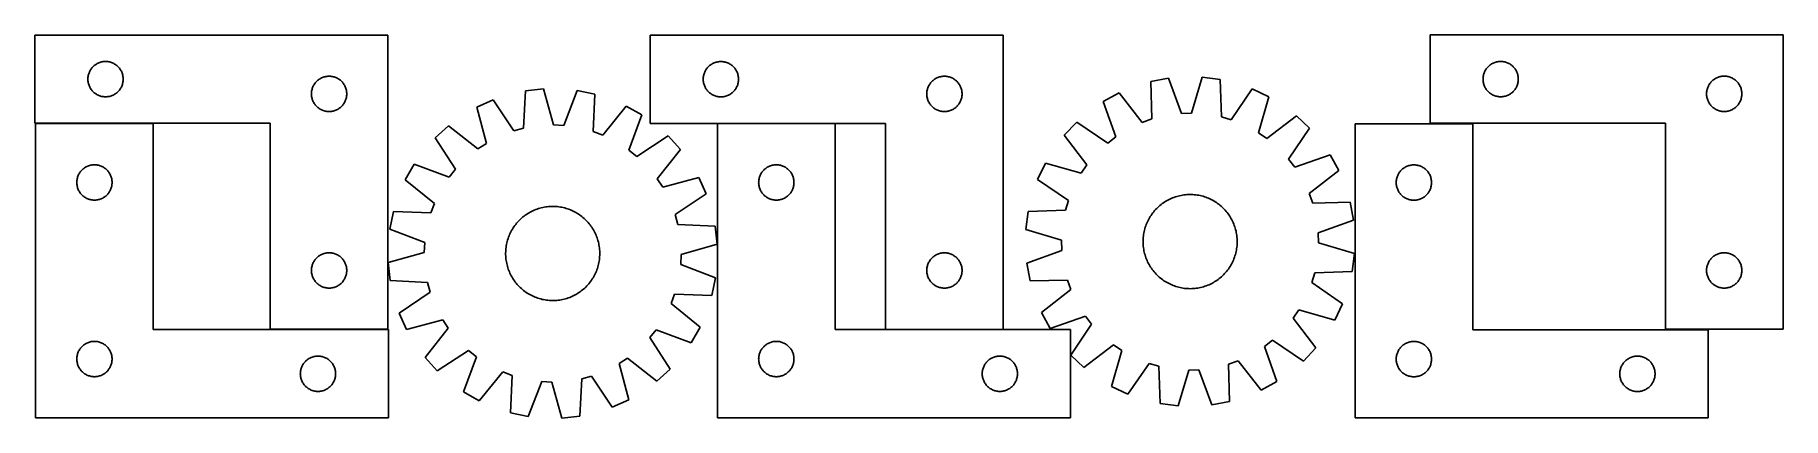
# Model space of a CAD drawing. Header units: millimetres. Extents: x 8 to 1493, y 7 to 332.
import ezdxf

# ---------------------------------------------------------------- set-up
doc = ezdxf.new("R2010")
doc.units = ezdxf.units.MM
doc.layers.add('CUT', color=7, linetype='CONTINUOUS', true_color=0x000000)

msp = doc.modelspace()

# ---------------------------------------------------------------- linework, layer by layer
at = {"layer": 'CUT'}
for p, q in [((307.557672, 331.892402), (7.557672, 331.892402)), ((7.557672, 331.892402), (7.557672, 256.892402)), ((307.557672, 81.892402), (307.557672, 331.892402)), ((830.564874, 331.852851), (530.564874, 331.852851)), ((530.564874, 331.852851), (530.564874, 256.852851)), ((830.564874, 81.852851), (830.564874, 331.852851)), ((1493.391649, 331.916083), (1193.391649, 331.916083)), ((1193.391649, 331.916083), (1193.391649, 256.916083)), ((1493.391649, 81.916083), (1493.391649, 331.916083)), ((52.736354, 296.70076), (52.874837, 297.460683)), ((52.874837, 297.460683), (53.052256, 298.212468)), ((53.052256, 298.212468), (53.268141, 298.954124)), ((53.268141, 298.954124), (53.52192, 299.683683)), ((53.52192, 299.683683), (53.812919, 300.39921)), ((53.812919, 300.39921), (54.140366, 301.098809)), ((54.140366, 301.098809), (54.503394, 301.780623)), ((54.503394, 301.780623), (54.901039, 302.442845)), ((54.901039, 302.442845), (55.332247, 303.083718)), ((55.332247, 303.083718), (55.795875, 303.701544)), ((55.795875, 303.701544), (56.290693, 304.294683)), ((56.290693, 304.294683), (56.815389, 304.861564)), ((56.815389, 304.861564), (57.368572, 305.400682)), ((57.368572, 305.400682), (57.948775, 305.910608)), ((57.948775, 305.910608), (58.554458, 306.38999)), ((58.554458, 306.38999), (59.184016, 306.837557)), ((59.184016, 306.837557), (59.83578, 307.252121)), ((59.83578, 307.252121), (60.508021, 307.632584)), ((60.508021, 307.632584), (61.198956, 307.977936)), ((61.198956, 307.977936), (61.906754, 308.287261)), ((61.906754, 308.287261), (62.629536, 308.55974)), ((62.629536, 308.55974), (63.365388, 308.79465)), ((63.365388, 308.79465), (64.112356, 308.991367)), ((64.112356, 308.991367), (64.868461, 309.149371)), ((64.868461, 309.149371), (65.631697, 309.268242)), ((65.631697, 309.268242), (66.40004, 309.347665)), ((66.40004, 309.347665), (67.171454, 309.387429)), ((67.171454, 309.387429), (67.943891, 309.387429)), ((67.943891, 309.387429), (68.715304, 309.347665)), ((68.715304, 309.347665), (69.483648, 309.268242)), ((69.483648, 309.268242), (70.246884, 309.149371)), ((70.246884, 309.149371), (71.002988, 308.991367)), ((71.002988, 308.991367), (71.749957, 308.79465)), ((71.749957, 308.79465), (72.485808, 308.55974)), ((72.485808, 308.55974), (73.208591, 308.287261)), ((73.208591, 308.287261), (73.916388, 307.977936)), ((73.916388, 307.977936), (74.607323, 307.632584)), ((74.607323, 307.632584), (75.279564, 307.252121)), ((75.279564, 307.252121), (75.931328, 306.837557)), ((75.931328, 306.837557), (76.560886, 306.38999)), ((76.560886, 306.38999), (77.16657, 305.910608)), ((77.16657, 305.910608), (77.746772, 305.400682)), ((77.746772, 305.400682), (78.299955, 304.861564)), ((78.299955, 304.861564), (78.824651, 304.294683)), ((78.824651, 304.294683), (79.319469, 303.701544)), ((79.319469, 303.701544), (79.783097, 303.083718)), ((79.783097, 303.083718), (80.214306, 302.442845)), ((80.214306, 302.442845), (80.611951, 301.780623)), ((80.611951, 301.780623), (80.974978, 301.098809)), ((80.974978, 301.098809), (81.302426, 300.39921)), ((81.302426, 300.39921), (81.593424, 299.683683)), ((81.593424, 299.683683), (81.847203, 298.954124)), ((81.847203, 298.954124), (82.063088, 298.212468)), ((82.063088, 298.212468), (82.240507, 297.460683)), ((82.240507, 297.460683), (82.378991, 296.70076)), ((575.743556, 296.66121), (575.882039, 297.421132)), ((575.882039, 297.421132), (576.059458, 298.172918)), ((576.059458, 298.172918), (576.275344, 298.914573)), ((576.275344, 298.914573), (576.529122, 299.644132)), ((576.529122, 299.644132), (576.820121, 300.359659)), ((576.820121, 300.359659), (577.147568, 301.059258)), ((577.147568, 301.059258), (577.510596, 301.741072)), ((577.510596, 301.741072), (577.908241, 302.403294)), ((577.908241, 302.403294), (578.339449, 303.044167)), ((578.339449, 303.044167), (578.803077, 303.661993)), ((578.803077, 303.661993), (579.297895, 304.255133)), ((579.297895, 304.255133), (579.822592, 304.822013)), ((579.822592, 304.822013), (580.375774, 305.361131)), ((580.375774, 305.361131), (580.955977, 305.871058)), ((580.955977, 305.871058), (581.56166, 306.35044)), ((581.56166, 306.35044), (582.191219, 306.798006)), ((582.191219, 306.798006), (582.842982, 307.21257)), ((582.842982, 307.21257), (583.515223, 307.593033)), ((583.515223, 307.593033), (584.206158, 307.938385)), ((584.206158, 307.938385), (584.913956, 308.24771)), ((584.913956, 308.24771), (585.636739, 308.520189)), ((585.636739, 308.520189), (586.37259, 308.755099)), ((586.37259, 308.755099), (587.119558, 308.951816)), ((587.119558, 308.951816), (587.875663, 309.10982)), ((587.875663, 309.10982), (588.638899, 309.228691)), ((588.638899, 309.228691), (589.407242, 309.308114)), ((589.407242, 309.308114), (590.178656, 309.347878)), ((590.178656, 309.347878), (590.951093, 309.347878)), ((590.951093, 309.347878), (591.722506, 309.308114)), ((591.722506, 309.308114), (592.49085, 309.228691)), ((592.49085, 309.228691), (593.254086, 309.10982)), ((593.254086, 309.10982), (594.01019, 308.951816)), ((594.01019, 308.951816), (594.757159, 308.755099)), ((594.757159, 308.755099), (595.49301, 308.520189)), ((595.49301, 308.520189), (596.215793, 308.24771)), ((596.215793, 308.24771), (596.92359, 307.938385)), ((596.92359, 307.938385), (597.614525, 307.593033)), ((597.614525, 307.593033), (598.286766, 307.21257)), ((598.286766, 307.21257), (598.93853, 306.798006)), ((598.93853, 306.798006), (599.568089, 306.35044)), ((599.568089, 306.35044), (600.173772, 305.871058)), ((600.173772, 305.871058), (600.753974, 305.361131)), ((600.753974, 305.361131), (601.307157, 304.822013)), ((601.307157, 304.822013), (601.831853, 304.255133)), ((601.831853, 304.255133), (602.326671, 303.661993)), ((602.326671, 303.661993), (602.790299, 303.044167)), ((602.790299, 303.044167), (603.221508, 302.403294)), ((603.221508, 302.403294), (603.619153, 301.741072)), ((603.619153, 301.741072), (603.982181, 301.059258)), ((603.982181, 301.059258), (604.309628, 300.359659)), ((604.309628, 300.359659), (604.600627, 299.644132)), ((604.600627, 299.644132), (604.854405, 298.914573)), ((604.854405, 298.914573), (605.07029, 298.172918)), ((605.07029, 298.172918), (605.24771, 297.421132)), ((605.24771, 297.421132), (605.386193, 296.66121)), ((1238.570331, 296.724442), (1238.708814, 297.484364)), ((1238.708814, 297.484364), (1238.886233, 298.23615)), ((1238.886233, 298.23615), (1239.102118, 298.977806)), ((1239.102118, 298.977806), (1239.355897, 299.707365)), ((1239.355897, 299.707365), (1239.646895, 300.422892)), ((1239.646895, 300.422892), (1239.974343, 301.12249)), ((1239.974343, 301.12249), (1240.33737, 301.804304)), ((1240.33737, 301.804304), (1240.735016, 302.466526)), ((1240.735016, 302.466526), (1241.166224, 303.1074)), ((1241.166224, 303.1074), (1241.629852, 303.725226)), ((1241.629852, 303.725226), (1242.12467, 304.318365)), ((1242.12467, 304.318365), (1242.649366, 304.885246)), ((1242.649366, 304.885246), (1243.202549, 305.424364)), ((1243.202549, 305.424364), (1243.782751, 305.93429)), ((1243.782751, 305.93429), (1244.388435, 306.413672)), ((1244.388435, 306.413672), (1245.017993, 306.861238)), ((1245.017993, 306.861238), (1245.669757, 307.275803)), ((1245.669757, 307.275803), (1246.341998, 307.656265)), ((1246.341998, 307.656265), (1247.032933, 308.001617)), ((1247.032933, 308.001617), (1247.740731, 308.310943)), ((1247.740731, 308.310943), (1248.463513, 308.583422)), ((1248.463513, 308.583422), (1249.199364, 308.818331)), ((1249.199364, 308.818331), (1249.946333, 309.015049)), ((1249.946333, 309.015049), (1250.702438, 309.173053)), ((1250.702438, 309.173053), (1251.465674, 309.291923)), ((1251.465674, 309.291923), (1252.234017, 309.371346)), ((1252.234017, 309.371346), (1253.00543, 309.41111)), ((1253.00543, 309.41111), (1253.777868, 309.41111)), ((1253.777868, 309.41111), (1254.549281, 309.371346)), ((1254.549281, 309.371346), (1255.317624, 309.291923)), ((1255.317624, 309.291923), (1256.08086, 309.173053)), ((1256.08086, 309.173053), (1256.836965, 309.015049)), ((1256.836965, 309.015049), (1257.583933, 308.818331)), ((1257.583933, 308.818331), (1258.319785, 308.583422)), ((1258.319785, 308.583422), (1259.042567, 308.310943)), ((1259.042567, 308.310943), (1259.750365, 308.001617)), ((1259.750365, 308.001617), (1260.4413, 307.656265)), ((1260.4413, 307.656265), (1261.113541, 307.275803)), ((1261.113541, 307.275803), (1261.765305, 306.861238)), ((1261.765305, 306.861238), (1262.394863, 306.413672)), ((1262.394863, 306.413672), (1263.000547, 305.93429)), ((1263.000547, 305.93429), (1263.580749, 305.424364)), ((1263.580749, 305.424364), (1264.133932, 304.885246)), ((1264.133932, 304.885246), (1264.658628, 304.318365)), ((1264.658628, 304.318365), (1265.153446, 303.725226)), ((1265.153446, 303.725226), (1265.617074, 303.1074)), ((1265.617074, 303.1074), (1266.048282, 302.466526)), ((1266.048282, 302.466526), (1266.445928, 301.804304)), ((1266.445928, 301.804304), (1266.808955, 301.12249)), ((1266.808955, 301.12249), (1267.136403, 300.422892)), ((1267.136403, 300.422892), (1267.427401, 299.707365)), ((1267.427401, 299.707365), (1267.68118, 298.977806)), ((1267.68118, 298.977806), (1267.897065, 298.23615)), ((1267.897065, 298.23615), (1268.074484, 297.484364)), ((1268.074484, 297.484364), (1268.212967, 296.724442)), ((52.557672, 294.392402), (52.577561, 295.164583)), ((52.577561, 293.62022), (52.557672, 294.392402)), ((52.577561, 295.164583), (52.637174, 295.934717)), ((52.637174, 292.850087), (52.577561, 293.62022)), ((52.637174, 295.934717), (52.736354, 296.70076)), ((52.736354, 292.084043), (52.637174, 292.850087)), ((52.874837, 291.324121), (52.736354, 292.084043)), ((53.052256, 290.572335), (52.874837, 291.324121)), ((53.268141, 289.830679), (53.052256, 290.572335)), ((53.52192, 289.10112), (53.268141, 289.830679)), ((53.812919, 288.385593), (53.52192, 289.10112)), ((54.140366, 287.685995), (53.812919, 288.385593)), ((54.503394, 287.004181), (54.140366, 287.685995)), ((54.901039, 286.341959), (54.503394, 287.004181)), ((55.332247, 285.701085), (54.901039, 286.341959)), ((55.795875, 285.083259), (55.332247, 285.701085)), ((56.290693, 284.49012), (55.795875, 285.083259)), ((56.815389, 283.923239), (56.290693, 284.49012)), ((57.368572, 283.384121), (56.815389, 283.923239)), ((57.948775, 282.874195), (57.368572, 283.384121)), ((58.554458, 282.394813), (57.948775, 282.874195)), ((59.184016, 281.947246), (58.554458, 282.394813)), ((76.560886, 282.394813), (75.931328, 281.947246)), ((77.16657, 282.874195), (76.560886, 282.394813)), ((77.746772, 283.384121), (77.16657, 282.874195)), ((78.299955, 283.923239), (77.746772, 283.384121)), ((78.824651, 284.49012), (78.299955, 283.923239)), ((79.319469, 285.083259), (78.824651, 284.49012)), ((79.783097, 285.701085), (79.319469, 285.083259)), ((80.214306, 286.341959), (79.783097, 285.701085)), ((80.611951, 287.004181), (80.214306, 286.341959)), ((80.974978, 287.685995), (80.611951, 287.004181)), ((81.302426, 288.385593), (80.974978, 287.685995)), ((81.593424, 289.10112), (81.302426, 288.385593)), ((81.847203, 289.830679), (81.593424, 289.10112)), ((82.063088, 290.572335), (81.847203, 289.830679)), ((82.240507, 291.324121), (82.063088, 290.572335)), ((82.378991, 292.084043), (82.240507, 291.324121)), ((82.378991, 296.70076), (82.47817, 295.934717)), ((82.47817, 292.850087), (82.378991, 292.084043)), ((82.47817, 295.934717), (82.537784, 295.164583)), ((82.537784, 293.62022), (82.47817, 292.850087)), ((82.537784, 295.164583), (82.557672, 294.392402)), ((82.557672, 294.392402), (82.537784, 293.62022)), ((242.557672, 281.892402), (242.577561, 282.664583)), ((242.577561, 282.664583), (242.637174, 283.434717)), ((242.637174, 283.434717), (242.736354, 284.20076)), ((242.736354, 284.20076), (242.874837, 284.960683)), ((242.874837, 284.960683), (243.052256, 285.712468)), ((243.052256, 285.712468), (243.268141, 286.454124)), ((243.268141, 286.454124), (243.52192, 287.183683)), ((243.52192, 287.183683), (243.812919, 287.89921)), ((243.812919, 287.89921), (244.140366, 288.598809)), ((244.140366, 288.598809), (244.503394, 289.280623)), ((244.503394, 289.280623), (244.901039, 289.942845)), ((244.901039, 289.942845), (245.332247, 290.583718)), ((245.332247, 290.583718), (245.795875, 291.201544)), ((245.795875, 291.201544), (246.290693, 291.794683)), ((246.290693, 291.794683), (246.815389, 292.361564)), ((246.815389, 292.361564), (247.368572, 292.900682)), ((247.368572, 292.900682), (247.948775, 293.410608)), ((247.948775, 293.410608), (248.554458, 293.88999)), ((248.554458, 293.88999), (249.184016, 294.337557)), ((249.184016, 294.337557), (249.83578, 294.752121)), ((249.83578, 294.752121), (250.508021, 295.132584)), ((250.508021, 295.132584), (251.198956, 295.477936)), ((251.198956, 295.477936), (251.906754, 295.787261)), ((251.906754, 295.787261), (252.629536, 296.05974)), ((252.629536, 296.05974), (253.365388, 296.29465)), ((253.365388, 296.29465), (254.112356, 296.491367)), ((254.112356, 296.491367), (254.868461, 296.649371)), ((254.868461, 296.649371), (255.631697, 296.768242)), ((255.631697, 296.768242), (256.40004, 296.847665)), ((256.40004, 296.847665), (257.171454, 296.887429)), ((257.171454, 296.887429), (257.943891, 296.887429)), ((257.943891, 296.887429), (258.715304, 296.847665)), ((258.715304, 296.847665), (259.483648, 296.768242)), ((259.483648, 296.768242), (260.246884, 296.649371)), ((260.246884, 296.649371), (261.002988, 296.491367)), ((261.002988, 296.491367), (261.749957, 296.29465)), ((261.749957, 296.29465), (262.485808, 296.05974)), ((262.485808, 296.05974), (263.208591, 295.787261)), ((263.208591, 295.787261), (263.916388, 295.477936)), ((263.916388, 295.477936), (264.607323, 295.132584)), ((264.607323, 295.132584), (265.279564, 294.752121)), ((265.279564, 294.752121), (265.931328, 294.337557)), ((265.931328, 294.337557), (266.560886, 293.88999)), ((266.560886, 293.88999), (267.16657, 293.410608)), ((267.16657, 293.410608), (267.746772, 292.900682)), ((267.746772, 292.900682), (268.299955, 292.361564)), ((268.299955, 292.361564), (268.824651, 291.794683)), ((268.824651, 291.794683), (269.319469, 291.201544)), ((269.319469, 291.201544), (269.783097, 290.583718)), ((269.783097, 290.583718), (270.214306, 289.942845)), ((270.214306, 289.942845), (270.611951, 289.280623)), ((270.611951, 289.280623), (270.974978, 288.598809)), ((270.974978, 288.598809), (271.302426, 287.89921)), ((271.302426, 287.89921), (271.593424, 287.183683)), ((271.593424, 287.183683), (271.847203, 286.454124)), ((271.847203, 286.454124), (272.063088, 285.712468)), ((272.063088, 285.712468), (272.240507, 284.960683)), ((272.240507, 284.960683), (272.378991, 284.20076)), ((272.378991, 284.20076), (272.47817, 283.434717)), ((272.47817, 283.434717), (272.537784, 282.664583)), ((272.537784, 282.664583), (272.557672, 281.892402)), ((424.549735, 284.379278), (422.900404, 252.657764)), ((439.841693, 286.078267), (424.549735, 284.379278)), ((448.413588, 255.492365), (439.841693, 286.078267)), ((468.349785, 284.753683), (456.978691, 255.094401)), ((483.418317, 281.644042), (468.349785, 284.753683)), ((575.564874, 294.352851), (575.584763, 295.125032)), ((575.584763, 293.58067), (575.564874, 294.352851)), ((575.584763, 295.125032), (575.644376, 295.895166)), ((575.644376, 292.810536), (575.584763, 293.58067)), ((575.644376, 295.895166), (575.743556, 296.66121)), ((575.743556, 292.044492), (575.644376, 292.810536)), ((575.882039, 291.28457), (575.743556, 292.044492)), ((576.059458, 290.532784), (575.882039, 291.28457)), ((576.275344, 289.791128), (576.059458, 290.532784)), ((576.529122, 289.06157), (576.275344, 289.791128)), ((576.820121, 288.346042), (576.529122, 289.06157)), ((577.147568, 287.646444), (576.820121, 288.346042)), ((577.510596, 286.96463), (577.147568, 287.646444)), ((577.908241, 286.302408), (577.510596, 286.96463)), ((578.339449, 285.661534), (577.908241, 286.302408)), ((578.803077, 285.043709), (578.339449, 285.661534)), ((579.297895, 284.450569), (578.803077, 285.043709)), ((579.822592, 283.883689), (579.297895, 284.450569)), ((580.375774, 283.34457), (579.822592, 283.883689)), ((580.955977, 282.834644), (580.375774, 283.34457)), ((581.56166, 282.355262), (580.955977, 282.834644)), ((582.191219, 281.907696), (581.56166, 282.355262)), ((599.568089, 282.355262), (598.93853, 281.907696)), ((600.173772, 282.834644), (599.568089, 282.355262)), ((600.753974, 283.34457), (600.173772, 282.834644)), ((601.307157, 283.883689), (600.753974, 283.34457)), ((601.831853, 284.450569), (601.307157, 283.883689)), ((602.326671, 285.043709), (601.831853, 284.450569)), ((602.790299, 285.661534), (602.326671, 285.043709)), ((603.221508, 286.302408), (602.790299, 285.661534)), ((603.619153, 286.96463), (603.221508, 286.302408)), ((603.982181, 287.646444), (603.619153, 286.96463)), ((604.309628, 288.346042), (603.982181, 287.646444)), ((604.600627, 289.06157), (604.309628, 288.346042)), ((604.854405, 289.791128), (604.600627, 289.06157)), ((605.07029, 290.532784), (604.854405, 289.791128)), ((605.24771, 291.28457), (605.07029, 290.532784)), ((605.386193, 292.044492), (605.24771, 291.28457)), ((605.386193, 296.66121), (605.485372, 295.895166)), ((605.485372, 292.810536), (605.386193, 292.044492)), ((605.485372, 295.895166), (605.544986, 295.125032)), ((605.544986, 293.58067), (605.485372, 292.810536)), ((605.544986, 295.125032), (605.564874, 294.352851)), ((605.564874, 294.352851), (605.544986, 293.58067)), ((765.564874, 281.852851), (765.584763, 282.625032)), ((765.584763, 282.625032), (765.644376, 283.395166)), ((765.644376, 283.395166), (765.743556, 284.16121)), ((765.743556, 284.16121), (765.882039, 284.921132)), ((765.882039, 284.921132), (766.059458, 285.672918)), ((766.059458, 285.672918), (766.275344, 286.414573)), ((766.275344, 286.414573), (766.529122, 287.144132)), ((766.529122, 287.144132), (766.820121, 287.859659)), ((766.820121, 287.859659), (767.147568, 288.559258)), ((767.147568, 288.559258), (767.510596, 289.241072)), ((767.510596, 289.241072), (767.908241, 289.903294)), ((767.908241, 289.903294), (768.339449, 290.544167)), ((768.339449, 290.544167), (768.803077, 291.161993)), ((768.803077, 291.161993), (769.297895, 291.755133)), ((769.297895, 291.755133), (769.822592, 292.322013)), ((769.822592, 292.322013), (770.375774, 292.861131)), ((770.375774, 292.861131), (770.955977, 293.371058)), ((770.955977, 293.371058), (771.56166, 293.85044)), ((771.56166, 293.85044), (772.191219, 294.298006)), ((772.191219, 294.298006), (772.842982, 294.71257)), ((772.842982, 294.71257), (773.515223, 295.093033)), ((773.515223, 295.093033), (774.206158, 295.438385)), ((774.206158, 295.438385), (774.913956, 295.74771)), ((774.913956, 295.74771), (775.636739, 296.020189)), ((775.636739, 296.020189), (776.37259, 296.255099)), ((776.37259, 296.255099), (777.119558, 296.451816)), ((777.119558, 296.451816), (777.875663, 296.60982)), ((777.875663, 296.60982), (778.638899, 296.728691)), ((778.638899, 296.728691), (779.407242, 296.808114)), ((779.407242, 296.808114), (780.178656, 296.847878)), ((780.178656, 296.847878), (780.951093, 296.847878)), ((780.951093, 296.847878), (781.722506, 296.808114)), ((781.722506, 296.808114), (782.49085, 296.728691)), ((782.49085, 296.728691), (783.254086, 296.60982)), ((783.254086, 296.60982), (784.01019, 296.451816)), ((784.01019, 296.451816), (784.757159, 296.255099)), ((784.757159, 296.255099), (785.49301, 296.020189)), ((785.49301, 296.020189), (786.215793, 295.74771)), ((786.215793, 295.74771), (786.92359, 295.438385)), ((786.92359, 295.438385), (787.614525, 295.093033)), ((787.614525, 295.093033), (788.286766, 294.71257)), ((788.286766, 294.71257), (788.93853, 294.298006)), ((788.93853, 294.298006), (789.568089, 293.85044)), ((789.568089, 293.85044), (790.173772, 293.371058)), ((790.173772, 293.371058), (790.753974, 292.861131)), ((790.753974, 292.861131), (791.307157, 292.322013)), ((791.307157, 292.322013), (791.831853, 291.755133)), ((791.831853, 291.755133), (792.326671, 291.161993)), ((792.326671, 291.161993), (792.790299, 290.544167)), ((792.790299, 290.544167), (793.221508, 289.903294)), ((793.221508, 289.903294), (793.619153, 289.241072)), ((793.619153, 289.241072), (793.982181, 288.559258)), ((793.982181, 288.559258), (794.309628, 287.859659)), ((794.309628, 287.859659), (794.600627, 287.144132)), ((794.600627, 287.144132), (794.854405, 286.414573)), ((794.854405, 286.414573), (795.07029, 285.672918)), ((795.07029, 285.672918), (795.24771, 284.921132)), ((795.24771, 284.921132), (795.386193, 284.16121)), ((795.386193, 284.16121), (795.485372, 283.395166)), ((795.485372, 283.395166), (795.544986, 282.625032)), ((795.544986, 282.625032), (795.564874, 281.852851)), ((929.116345, 282.733596), (915.616705, 275.351844)), ((948.666515, 257.698309), (929.116345, 282.733596)), ((971.109816, 295.188834), (955.989808, 292.339989)), ((955.989808, 292.339989), (956.740503, 260.584498)), ((981.966803, 265.337526), (971.109816, 295.188834)), ((999.636537, 296.0207), (990.537504, 265.587456)), ((1014.89686, 294.057774), (999.636537, 296.0207)), ((1015.997908, 262.312499), (1014.89686, 294.057774)), ((1042.284445, 286.033684), (1024.226361, 259.901705)), ((1056.191297, 279.451131), (1042.284445, 286.033684)), ((1238.391649, 294.416083), (1238.411538, 295.188265)), ((1238.411538, 293.643902), (1238.391649, 294.416083)), ((1238.411538, 295.188265), (1238.471151, 295.958398)), ((1238.471151, 292.873768), (1238.411538, 293.643902)), ((1238.471151, 295.958398), (1238.570331, 296.724442)), ((1238.570331, 292.107725), (1238.471151, 292.873768)), ((1238.708814, 291.347802), (1238.570331, 292.107725)), ((1238.886233, 290.596016), (1238.708814, 291.347802)), ((1239.102118, 289.854361), (1238.886233, 290.596016)), ((1239.355897, 289.124802), (1239.102118, 289.854361)), ((1239.646895, 288.409275), (1239.355897, 289.124802)), ((1239.974343, 287.709676), (1239.646895, 288.409275)), ((1240.33737, 287.027862), (1239.974343, 287.709676)), ((1240.735016, 286.36564), (1240.33737, 287.027862)), ((1241.166224, 285.724767), (1240.735016, 286.36564)), ((1241.629852, 285.106941), (1241.166224, 285.724767)), ((1242.12467, 284.513801), (1241.629852, 285.106941)), ((1242.649366, 283.946921), (1242.12467, 284.513801)), ((1243.202549, 283.407803), (1242.649366, 283.946921)), ((1243.782751, 282.897877), (1243.202549, 283.407803)), ((1244.388435, 282.418495), (1243.782751, 282.897877)), ((1245.017993, 281.970928), (1244.388435, 282.418495)), ((1262.394863, 282.418495), (1261.765305, 281.970928)), ((1263.000547, 282.897877), (1262.394863, 282.418495)), ((1263.580749, 283.407803), (1263.000547, 282.897877)), ((1264.133932, 283.946921), (1263.580749, 283.407803)), ((1264.658628, 284.513801), (1264.133932, 283.946921)), ((1265.153446, 285.106941), (1264.658628, 284.513801)), ((1265.617074, 285.724767), (1265.153446, 285.106941)), ((1266.048282, 286.36564), (1265.617074, 285.724767)), ((1266.445928, 287.027862), (1266.048282, 286.36564)), ((1266.808955, 287.709676), (1266.445928, 287.027862)), ((1267.136403, 288.409275), (1266.808955, 287.709676)), ((1267.427401, 289.124802), (1267.136403, 288.409275)), ((1267.68118, 289.854361), (1267.427401, 289.124802)), ((1267.897065, 290.596016), (1267.68118, 289.854361)), ((1268.074484, 291.347802), (1267.897065, 290.596016)), ((1268.212967, 292.107725), (1268.074484, 291.347802)), ((1268.212967, 296.724442), (1268.312147, 295.958398)), ((1268.312147, 292.873768), (1268.212967, 292.107725)), ((1268.312147, 295.958398), (1268.37176, 295.188265)), ((1268.37176, 293.643902), (1268.312147, 292.873768)), ((1268.37176, 295.188265), (1268.391649, 294.416083)), ((1268.391649, 294.416083), (1268.37176, 293.643902)), ((1428.391649, 281.916083), (1428.411538, 282.688265)), ((1428.411538, 282.688265), (1428.471151, 283.458398)), ((1428.471151, 283.458398), (1428.570331, 284.224442)), ((1428.570331, 284.224442), (1428.708814, 284.984364)), ((1428.708814, 284.984364), (1428.886233, 285.73615)), ((1428.886233, 285.73615), (1429.102118, 286.477806)), ((1429.102118, 286.477806), (1429.355897, 287.207365)), ((1429.355897, 287.207365), (1429.646895, 287.922892)), ((1429.646895, 287.922892), (1429.974343, 288.62249)), ((1429.974343, 288.62249), (1430.33737, 289.304304)), ((1430.33737, 289.304304), (1430.735016, 289.966526)), ((1430.735016, 289.966526), (1431.166224, 290.6074)), ((1431.166224, 290.6074), (1431.629852, 291.225226)), ((1431.629852, 291.225226), (1432.12467, 291.818365)), ((1432.12467, 291.818365), (1432.649366, 292.385246)), ((1432.649366, 292.385246), (1433.202549, 292.924364)), ((1433.202549, 292.924364), (1433.782751, 293.43429)), ((1433.782751, 293.43429), (1434.388435, 293.913672)), ((1434.388435, 293.913672), (1435.017993, 294.361238)), ((1435.017993, 294.361238), (1435.669757, 294.775803)), ((1435.669757, 294.775803), (1436.341998, 295.156265)), ((1436.341998, 295.156265), (1437.032933, 295.501617)), ((1437.032933, 295.501617), (1437.740731, 295.810943)), ((1437.740731, 295.810943), (1438.463513, 296.083422)), ((1438.463513, 296.083422), (1439.199364, 296.318331)), ((1439.199364, 296.318331), (1439.946333, 296.515049)), ((1439.946333, 296.515049), (1440.702438, 296.673053)), ((1440.702438, 296.673053), (1441.465674, 296.791923)), ((1441.465674, 296.791923), (1442.234017, 296.871346)), ((1442.234017, 296.871346), (1443.00543, 296.91111)), ((1443.00543, 296.91111), (1443.777868, 296.91111)), ((1443.777868, 296.91111), (1444.549281, 296.871346)), ((1444.549281, 296.871346), (1445.317624, 296.791923)), ((1445.317624, 296.791923), (1446.08086, 296.673053)), ((1446.08086, 296.673053), (1446.836965, 296.515049)), ((1446.836965, 296.515049), (1447.583933, 296.318331)), ((1447.583933, 296.318331), (1448.319785, 296.083422)), ((1448.319785, 296.083422), (1449.042567, 295.810943)), ((1449.042567, 295.810943), (1449.750365, 295.501617)), ((1449.750365, 295.501617), (1450.4413, 295.156265)), ((1450.4413, 295.156265), (1451.113541, 294.775803)), ((1451.113541, 294.775803), (1451.765305, 294.361238)), ((1451.765305, 294.361238), (1452.394863, 293.913672)), ((1452.394863, 293.913672), (1453.000547, 293.43429)), ((1453.000547, 293.43429), (1453.580749, 292.924364)), ((1453.580749, 292.924364), (1454.133932, 292.385246)), ((1454.133932, 292.385246), (1454.658628, 291.818365)), ((1454.658628, 291.818365), (1455.153446, 291.225226)), ((1455.153446, 291.225226), (1455.617074, 290.6074)), ((1455.617074, 290.6074), (1456.048282, 289.966526)), ((1456.048282, 289.966526), (1456.445928, 289.304304)), ((1456.445928, 289.304304), (1456.808955, 288.62249)), ((1456.808955, 288.62249), (1457.136403, 287.922892)), ((1457.136403, 287.922892), (1457.427401, 287.207365)), ((1457.427401, 287.207365), (1457.68118, 286.477806)), ((1457.68118, 286.477806), (1457.897065, 285.73615)), ((1457.897065, 285.73615), (1458.074484, 284.984364)), ((1458.074484, 284.984364), (1458.212967, 284.224442)), ((1458.212967, 284.224442), (1458.312147, 283.458398)), ((1458.312147, 283.458398), (1458.37176, 282.688265)), ((1458.37176, 282.688265), (1458.391649, 281.916083)), ((59.83578, 281.532682), (59.184016, 281.947246)), ((60.508021, 281.15222), (59.83578, 281.532682)), ((61.198956, 280.806868), (60.508021, 281.15222)), ((61.906754, 280.497542), (61.198956, 280.806868)), ((62.629536, 280.225063), (61.906754, 280.497542)), ((63.365388, 279.990154), (62.629536, 280.225063)), ((64.112356, 279.793436), (63.365388, 279.990154)), ((64.868461, 279.635432), (64.112356, 279.793436)), ((65.631697, 279.516562), (64.868461, 279.635432)), ((66.40004, 279.437139), (65.631697, 279.516562)), ((67.171454, 279.397375), (66.40004, 279.437139)), ((67.943891, 279.397375), (67.171454, 279.397375)), ((68.715304, 279.437139), (67.943891, 279.397375)), ((69.483648, 279.516562), (68.715304, 279.437139)), ((70.246884, 279.635432), (69.483648, 279.516562)), ((71.002988, 279.793436), (70.246884, 279.635432)), ((71.749957, 279.990154), (71.002988, 279.793436)), ((72.485808, 280.225063), (71.749957, 279.990154)), ((73.208591, 280.497542), (72.485808, 280.225063)), ((73.916388, 280.806868), (73.208591, 280.497542)), ((74.607323, 281.15222), (73.916388, 280.806868)), ((75.279564, 281.532682), (74.607323, 281.15222)), ((75.931328, 281.947246), (75.279564, 281.532682)), ((242.577561, 281.12022), (242.557672, 281.892402)), ((242.637174, 280.350087), (242.577561, 281.12022)), ((242.736354, 279.584043), (242.637174, 280.350087)), ((242.874837, 278.824121), (242.736354, 279.584043)), ((243.052256, 278.072335), (242.874837, 278.824121)), ((243.268141, 277.330679), (243.052256, 278.072335)), ((243.52192, 276.60112), (243.268141, 277.330679)), ((243.812919, 275.885593), (243.52192, 276.60112)), ((244.140366, 275.185995), (243.812919, 275.885593)), ((244.503394, 274.504181), (244.140366, 275.185995)), ((244.901039, 273.841959), (244.503394, 274.504181)), ((245.332247, 273.201085), (244.901039, 273.841959)), ((245.795875, 272.583259), (245.332247, 273.201085)), ((246.290693, 271.99012), (245.795875, 272.583259)), ((246.815389, 271.423239), (246.290693, 271.99012)), ((247.368572, 270.884121), (246.815389, 271.423239)), ((247.948775, 270.374195), (247.368572, 270.884121)), ((248.554458, 269.894813), (247.948775, 270.374195)), ((249.184016, 269.447246), (248.554458, 269.894813)), ((249.83578, 269.032682), (249.184016, 269.447246)), ((250.508021, 268.65222), (249.83578, 269.032682)), ((251.198956, 268.306868), (250.508021, 268.65222)), ((251.906754, 267.997542), (251.198956, 268.306868)), ((252.629536, 267.725063), (251.906754, 267.997542)), ((253.365388, 267.490154), (252.629536, 267.725063)), ((254.112356, 267.293436), (253.365388, 267.490154)), ((261.749957, 267.490154), (261.002988, 267.293436)), ((262.485808, 267.725063), (261.749957, 267.490154)), ((263.208591, 267.997542), (262.485808, 267.725063)), ((263.916388, 268.306868), (263.208591, 267.997542)), ((264.607323, 268.65222), (263.916388, 268.306868)), ((265.279564, 269.032682), (264.607323, 268.65222)), ((265.931328, 269.447246), (265.279564, 269.032682)), ((266.560886, 269.894813), (265.931328, 269.447246)), ((267.16657, 270.374195), (266.560886, 269.894813)), ((267.746772, 270.884121), (267.16657, 270.374195)), ((268.299955, 271.423239), (267.746772, 270.884121)), ((268.824651, 271.99012), (268.299955, 271.423239)), ((269.319469, 272.583259), (268.824651, 271.99012)), ((269.783097, 273.201085), (269.319469, 272.583259)), ((270.214306, 273.841959), (269.783097, 273.201085)), ((270.611951, 274.504181), (270.214306, 273.841959)), ((270.974978, 275.185995), (270.611951, 274.504181)), ((271.302426, 275.885593), (270.974978, 275.185995)), ((271.593424, 276.60112), (271.302426, 275.885593)), ((271.847203, 277.330679), (271.593424, 276.60112)), ((272.063088, 278.072335), (271.847203, 277.330679)), ((272.240507, 278.824121), (272.063088, 278.072335)), ((272.378991, 279.584043), (272.240507, 278.824121)), ((272.47817, 280.350087), (272.378991, 279.584043)), ((272.537784, 281.12022), (272.47817, 280.350087)), ((272.557672, 281.892402), (272.537784, 281.12022)), ((397.027609, 276.829548), (383.009109, 270.488239)), ((383.009109, 270.488239), (391.242989, 239.809615)), ((414.631529, 250.389488), (397.027609, 276.829548)), ((482.119111, 249.906259), (483.418317, 281.644042)), ((510.121805, 271.574802), (490.14203, 246.881011)), ((523.491899, 263.960925), (510.121805, 271.574802)), ((582.842982, 281.493131), (582.191219, 281.907696)), ((583.515223, 281.112669), (582.842982, 281.493131)), ((584.206158, 280.767317), (583.515223, 281.112669)), ((584.913956, 280.457991), (584.206158, 280.767317)), ((585.636739, 280.185512), (584.913956, 280.457991)), ((586.37259, 279.950603), (585.636739, 280.185512)), ((587.119558, 279.753885), (586.37259, 279.950603)), ((587.875663, 279.595882), (587.119558, 279.753885)), ((588.638899, 279.477011), (587.875663, 279.595882)), ((589.407242, 279.397588), (588.638899, 279.477011)), ((590.178656, 279.357824), (589.407242, 279.397588)), ((590.951093, 279.357824), (590.178656, 279.357824)), ((591.722506, 279.397588), (590.951093, 279.357824)), ((592.49085, 279.477011), (591.722506, 279.397588)), ((593.254086, 279.595882), (592.49085, 279.477011)), ((594.01019, 279.753885), (593.254086, 279.595882)), ((594.757159, 279.950603), (594.01019, 279.753885)), ((595.49301, 280.185512), (594.757159, 279.950603)), ((596.215793, 280.457991), (595.49301, 280.185512)), ((596.92359, 280.767317), (596.215793, 280.457991)), ((597.614525, 281.112669), (596.92359, 280.767317)), ((598.286766, 281.493131), (597.614525, 281.112669)), ((598.93853, 281.907696), (598.286766, 281.493131)), ((765.584763, 281.08067), (765.564874, 281.852851)), ((765.644376, 280.310536), (765.584763, 281.08067)), ((765.743556, 279.544492), (765.644376, 280.310536)), ((765.882039, 278.78457), (765.743556, 279.544492)), ((766.059458, 278.032784), (765.882039, 278.78457)), ((766.275344, 277.291128), (766.059458, 278.032784)), ((766.529122, 276.56157), (766.275344, 277.291128)), ((766.820121, 275.846042), (766.529122, 276.56157)), ((767.147568, 275.146444), (766.820121, 275.846042)), ((767.510596, 274.46463), (767.147568, 275.146444)), ((767.908241, 273.802408), (767.510596, 274.46463)), ((768.339449, 273.161534), (767.908241, 273.802408)), ((768.803077, 272.543709), (768.339449, 273.161534)), ((769.297895, 271.950569), (768.803077, 272.543709)), ((769.822592, 271.383689), (769.297895, 271.950569)), ((770.375774, 270.84457), (769.822592, 271.383689)), ((770.955977, 270.334644), (770.375774, 270.84457)), ((771.56166, 269.855262), (770.955977, 270.334644)), ((772.191219, 269.407696), (771.56166, 269.855262)), ((772.842982, 268.993131), (772.191219, 269.407696)), ((773.515223, 268.612669), (772.842982, 268.993131)), ((774.206158, 268.267317), (773.515223, 268.612669)), ((774.913956, 267.957991), (774.206158, 268.267317)), ((775.636739, 267.685512), (774.913956, 267.957991)), ((776.37259, 267.450603), (775.636739, 267.685512)), ((777.119558, 267.253885), (776.37259, 267.450603)), ((784.757159, 267.450603), (784.01019, 267.253885)), ((785.49301, 267.685512), (784.757159, 267.450603)), ((786.215793, 267.957991), (785.49301, 267.685512)), ((786.92359, 268.267317), (786.215793, 267.957991)), ((787.614525, 268.612669), (786.92359, 268.267317)), ((788.286766, 268.993131), (787.614525, 268.612669)), ((788.93853, 269.407696), (788.286766, 268.993131)), ((789.568089, 269.855262), (788.93853, 269.407696)), ((790.173772, 270.334644), (789.568089, 269.855262)), ((790.753974, 270.84457), (790.173772, 270.334644)), ((791.307157, 271.383689), (790.753974, 270.84457)), ((791.831853, 271.950569), (791.307157, 271.383689)), ((792.326671, 272.543709), (791.831853, 271.950569)), ((792.790299, 273.161534), (792.326671, 272.543709)), ((793.221508, 273.802408), (792.790299, 273.161534)), ((793.619153, 274.46463), (793.221508, 273.802408)), ((793.982181, 275.146444), (793.619153, 274.46463)), ((794.309628, 275.846042), (793.982181, 275.146444)), ((794.600627, 276.56157), (794.309628, 275.846042)), ((794.854405, 277.291128), (794.600627, 276.56157)), ((795.07029, 278.032784), (794.854405, 277.291128)), ((795.24771, 278.78457), (795.07029, 278.032784)), ((795.386193, 279.544492), (795.24771, 278.78457)), ((795.485372, 280.310536), (795.386193, 279.544492)), ((795.544986, 281.08067), (795.485372, 280.310536)), ((795.564874, 281.852851), (795.544986, 281.08067)), ((915.616705, 275.351844), (926.143644, 245.382554)), ((1047.428626, 248.919338), (1056.191297, 279.451131)), ((1245.669757, 281.556364), (1245.017993, 281.970928)), ((1246.341998, 281.175901), (1245.669757, 281.556364)), ((1247.032933, 280.830549), (1246.341998, 281.175901)), ((1247.740731, 280.521224), (1247.032933, 280.830549)), ((1248.463513, 280.248745), (1247.740731, 280.521224)), ((1249.199364, 280.013835), (1248.463513, 280.248745)), ((1249.946333, 279.817118), (1249.199364, 280.013835)), ((1250.702438, 279.659114), (1249.946333, 279.817118)), ((1251.465674, 279.540243), (1250.702438, 279.659114)), ((1252.234017, 279.46082), (1251.465674, 279.540243)), ((1253.00543, 279.421056), (1252.234017, 279.46082)), ((1253.777868, 279.421056), (1253.00543, 279.421056)), ((1254.549281, 279.46082), (1253.777868, 279.421056)), ((1255.317624, 279.540243), (1254.549281, 279.46082)), ((1256.08086, 279.659114), (1255.317624, 279.540243)), ((1256.836965, 279.817118), (1256.08086, 279.659114)), ((1257.583933, 280.013835), (1256.836965, 279.817118)), ((1258.319785, 280.248745), (1257.583933, 280.013835)), ((1259.042567, 280.521224), (1258.319785, 280.248745)), ((1259.750365, 280.830549), (1259.042567, 280.521224)), ((1260.4413, 281.175901), (1259.750365, 280.830549)), ((1261.113541, 281.556364), (1260.4413, 281.175901)), ((1261.765305, 281.970928), (1261.113541, 281.556364)), ((1428.411538, 281.143902), (1428.391649, 281.916083)), ((1428.471151, 280.373768), (1428.411538, 281.143902)), ((1428.570331, 279.607725), (1428.471151, 280.373768)), ((1428.708814, 278.847802), (1428.570331, 279.607725)), ((1428.886233, 278.096016), (1428.708814, 278.847802)), ((1429.102118, 277.354361), (1428.886233, 278.096016)), ((1429.355897, 276.624802), (1429.102118, 277.354361)), ((1429.646895, 275.909275), (1429.355897, 276.624802)), ((1429.974343, 275.209676), (1429.646895, 275.909275)), ((1430.33737, 274.527862), (1429.974343, 275.209676)), ((1430.735016, 273.86564), (1430.33737, 274.527862)), ((1431.166224, 273.224767), (1430.735016, 273.86564)), ((1431.629852, 272.606941), (1431.166224, 273.224767)), ((1432.12467, 272.013801), (1431.629852, 272.606941)), ((1432.649366, 271.446921), (1432.12467, 272.013801)), ((1433.202549, 270.907803), (1432.649366, 271.446921)), ((1433.782751, 270.397877), (1433.202549, 270.907803)), ((1434.388435, 269.918495), (1433.782751, 270.397877)), ((1435.017993, 269.470928), (1434.388435, 269.918495)), ((1435.669757, 269.056364), (1435.017993, 269.470928)), ((1436.341998, 268.675901), (1435.669757, 269.056364)), ((1437.032933, 268.330549), (1436.341998, 268.675901)), ((1437.740731, 268.021224), (1437.032933, 268.330549)), ((1438.463513, 267.748745), (1437.740731, 268.021224)), ((1439.199364, 267.513835), (1438.463513, 267.748745)), ((1439.946333, 267.317118), (1439.199364, 267.513835)), ((1447.583933, 267.513835), (1446.836965, 267.317118)), ((1448.319785, 267.748745), (1447.583933, 267.513835)), ((1449.042567, 268.021224), (1448.319785, 267.748745)), ((1449.750365, 268.330549), (1449.042567, 268.021224)), ((1450.4413, 268.675901), (1449.750365, 268.330549)), ((1451.113541, 269.056364), (1450.4413, 268.675901)), ((1451.765305, 269.470928), (1451.113541, 269.056364)), ((1452.394863, 269.918495), (1451.765305, 269.470928)), ((1453.000547, 270.397877), (1452.394863, 269.918495)), ((1453.580749, 270.907803), (1453.000547, 270.397877)), ((1454.133932, 271.446921), (1453.580749, 270.907803)), ((1454.658628, 272.013801), (1454.133932, 271.446921)), ((1455.153446, 272.606941), (1454.658628, 272.013801)), ((1455.617074, 273.224767), (1455.153446, 272.606941)), ((1456.048282, 273.86564), (1455.617074, 273.224767)), ((1456.445928, 274.527862), (1456.048282, 273.86564)), ((1456.808955, 275.209676), (1456.445928, 274.527862)), ((1457.136403, 275.909275), (1456.808955, 275.209676)), ((1457.427401, 276.624802), (1457.136403, 275.909275)), ((1457.68118, 277.354361), (1457.427401, 276.624802)), ((1457.897065, 278.096016), (1457.68118, 277.354361)), ((1458.074484, 278.847802), (1457.897065, 278.096016)), ((1458.212967, 279.607725), (1458.074484, 278.847802)), ((1458.312147, 280.373768), (1458.212967, 279.607725)), ((1458.37176, 281.143902), (1458.312147, 280.373768)), ((1458.391649, 281.916083), (1458.37176, 281.143902)), ((7.557672, 256.892402), (207.557672, 256.892402)), ((108.112731, 256.623109), (8.112731, 256.623109)), ((8.112731, 256.623109), (8.112731, 6.623109)), ((108.112731, 81.623109), (108.112731, 256.623109)), ((207.557672, 256.892402), (207.557672, 81.892402)), ((254.868461, 267.135432), (254.112356, 267.293436)), ((255.631697, 267.016562), (254.868461, 267.135432)), ((256.40004, 266.937139), (255.631697, 267.016562)), ((257.171454, 266.897375), (256.40004, 266.937139)), ((257.943891, 266.897375), (257.171454, 266.897375)), ((258.715304, 266.937139), (257.943891, 266.897375)), ((259.483648, 267.016562), (258.715304, 266.937139)), ((260.246884, 267.135432), (259.483648, 267.016562)), ((261.002988, 267.293436), (260.246884, 267.135432)), ((359.167007, 254.803214), (347.794193, 244.440316)), ((384.079758, 235.097134), (359.167007, 254.803214)), ((422.900404, 252.657764), (414.631529, 250.389488)), ((456.978691, 255.094401), (448.413588, 255.492365)), ((512.448766, 234.177978), (523.491899, 263.960925)), ((530.564874, 256.852851), (730.564874, 256.852851)), ((687.693786, 256.627747), (587.693786, 256.627747)), ((587.693786, 256.627747), (587.693786, 6.627747)), ((687.693786, 81.627747), (687.693786, 256.627747)), ((730.564874, 256.852851), (730.564874, 81.852851)), ((777.875663, 267.095882), (777.119558, 267.253885)), ((778.638899, 266.977011), (777.875663, 267.095882)), ((779.407242, 266.897588), (778.638899, 266.977011)), ((780.178656, 266.857824), (779.407242, 266.897588)), ((780.951093, 266.857824), (780.178656, 266.857824)), ((781.722506, 266.897588), (780.951093, 266.857824)), ((782.49085, 266.977011), (781.722506, 266.897588)), ((783.254086, 267.095882), (782.49085, 266.977011)), ((784.01019, 267.253885), (783.254086, 267.095882)), ((893.027061, 257.911264), (882.469227, 246.719182)), ((919.356707, 240.142626), (893.027061, 257.911264)), ((956.740503, 260.584498), (948.666515, 257.698309)), ((990.537504, 265.587456), (981.966803, 265.337526)), ((1024.226361, 259.901705), (1015.997908, 262.312499)), ((1079.758858, 263.356538), (1054.509374, 244.083804)), ((1073.182302, 226.469059), (1090.95094, 252.798705)), ((1090.95094, 252.798705), (1079.758858, 263.356538)), ((1229.617278, 256.549622), (1129.617278, 256.549622)), ((1129.617278, 256.549622), (1129.617278, 6.549622)), ((1193.391649, 256.916083), (1393.391649, 256.916083)), ((1229.617278, 81.549622), (1229.617278, 256.549622)), ((1393.391649, 256.916083), (1393.391649, 81.916083)), ((1440.702438, 267.159114), (1439.946333, 267.317118)), ((1441.465674, 267.040243), (1440.702438, 267.159114)), ((1442.234017, 266.96082), (1441.465674, 267.040243)), ((1443.00543, 266.921056), (1442.234017, 266.96082)), ((1443.777868, 266.921056), (1443.00543, 266.921056)), ((1444.549281, 266.96082), (1443.777868, 266.921056)), ((1445.317624, 267.040243), (1444.549281, 266.96082)), ((1446.08086, 267.159114), (1445.317624, 267.040243)), ((1446.836965, 267.317118), (1446.08086, 267.159114)), ((347.794193, 244.440316), (365.105295, 217.80762)), ((391.242989, 239.809615), (384.079758, 235.097134)), ((490.14203, 246.881011), (482.119111, 249.906259)), ((545.776859, 246.132678), (519.144163, 228.821577)), ((556.139757, 234.759865), (545.776859, 246.132678)), ((882.469227, 246.719182), (901.741962, 221.469697)), ((926.143644, 245.382554), (919.356707, 240.142626)), ((1054.509374, 244.083804), (1047.428626, 248.919338)), ((519.144163, 228.821577), (512.448766, 234.177978)), ((536.433676, 209.847114), (556.139757, 234.759865)), ((866.374635, 223.151621), (859.792082, 209.244769)), ((896.906428, 214.38895), (866.374635, 223.151621)), ((1078.42223, 219.682121), (1073.182302, 226.469059)), ((1108.39152, 230.209061), (1078.42223, 219.682121)), ((1115.773272, 216.709421), (1108.39152, 230.209061)), ((43.13262, 207.39529), (43.192233, 208.165424)), ((43.192233, 208.165424), (43.291413, 208.931467)), ((43.291413, 208.931467), (43.429896, 209.69139)), ((43.429896, 209.69139), (43.607315, 210.443175)), ((43.607315, 210.443175), (43.8232, 211.184831)), ((43.8232, 211.184831), (44.076979, 211.91439)), ((44.076979, 211.91439), (44.367977, 212.629917)), ((44.367977, 212.629917), (44.695425, 213.329516)), ((44.695425, 213.329516), (45.058452, 214.01133)), ((45.058452, 214.01133), (45.456098, 214.673552)), ((45.456098, 214.673552), (45.887306, 215.314425)), ((45.887306, 215.314425), (46.350934, 215.932251)), ((46.350934, 215.932251), (46.845752, 216.52539)), ((46.845752, 216.52539), (47.370448, 217.092271)), ((47.370448, 217.092271), (47.923631, 217.631389)), ((47.923631, 217.631389), (48.503833, 218.141315)), ((48.503833, 218.141315), (49.109517, 218.620697)), ((49.109517, 218.620697), (49.739075, 219.068264)), ((49.739075, 219.068264), (50.390839, 219.482828)), ((50.390839, 219.482828), (51.06308, 219.863291)), ((51.06308, 219.863291), (51.754015, 220.208643)), ((51.754015, 220.208643), (52.461813, 220.517968)), ((52.461813, 220.517968), (53.184595, 220.790447)), ((53.184595, 220.790447), (53.920447, 221.025357)), ((53.920447, 221.025357), (54.667415, 221.222074)), ((54.667415, 221.222074), (55.42352, 221.380078)), ((55.42352, 221.380078), (56.186756, 221.498949)), ((56.186756, 221.498949), (56.955099, 221.578372)), ((56.955099, 221.578372), (57.726512, 221.618136)), ((57.726512, 221.618136), (58.49895, 221.618136)), ((58.49895, 221.618136), (59.270363, 221.578372)), ((59.270363, 221.578372), (60.038706, 221.498949)), ((60.038706, 221.498949), (60.801942, 221.380078)), ((60.801942, 221.380078), (61.558047, 221.222074)), ((61.558047, 221.222074), (62.305016, 221.025357)), ((62.305016, 221.025357), (63.040867, 220.790447)), ((63.040867, 220.790447), (63.763649, 220.517968)), ((63.763649, 220.517968), (64.471447, 220.208643)), ((64.471447, 220.208643), (65.162382, 219.863291)), ((65.162382, 219.863291), (65.834623, 219.482828)), ((65.834623, 219.482828), (66.486387, 219.068264)), ((66.486387, 219.068264), (67.115945, 218.620697)), ((67.115945, 218.620697), (67.721629, 218.141315)), ((67.721629, 218.141315), (68.301831, 217.631389)), ((68.301831, 217.631389), (68.855014, 217.092271)), ((68.855014, 217.092271), (69.37971, 216.52539)), ((69.37971, 216.52539), (69.874528, 215.932251)), ((69.874528, 215.932251), (70.338156, 215.314425)), ((70.338156, 215.314425), (70.769364, 214.673552)), ((70.769364, 214.673552), (71.16701, 214.01133)), ((71.16701, 214.01133), (71.530037, 213.329516)), ((71.530037, 213.329516), (71.857485, 212.629917)), ((71.857485, 212.629917), (72.148483, 211.91439)), ((72.148483, 211.91439), (72.402262, 211.184831)), ((72.402262, 211.184831), (72.618147, 210.443175)), ((72.618147, 210.443175), (72.795566, 209.69139)), ((72.795566, 209.69139), (72.934049, 208.931467)), ((72.934049, 208.931467), (73.033229, 208.165424)), ((73.033229, 208.165424), (73.092842, 207.39529)), ((329.965946, 222.155356), (322.352069, 208.785262)), ((322.352069, 208.785262), (347.045861, 188.805488)), ((359.748894, 211.112223), (329.965946, 222.155356)), ((365.105295, 217.80762), (359.748894, 211.112223)), ((541.146158, 202.683882), (536.433676, 209.847114)), ((571.824782, 210.917763), (541.146158, 202.683882)), ((578.166091, 196.899263), (571.824782, 210.917763)), ((622.713674, 207.399929), (622.773288, 208.170062)), ((622.773288, 208.170062), (622.872467, 208.936106)), ((622.872467, 208.936106), (623.01095, 209.696028)), ((623.01095, 209.696028), (623.18837, 210.447814)), ((623.18837, 210.447814), (623.404255, 211.18947)), ((623.404255, 211.18947), (623.658033, 211.919029)), ((623.658033, 211.919029), (623.949032, 212.634556)), ((623.949032, 212.634556), (624.27648, 213.334154)), ((624.27648, 213.334154), (624.639507, 214.015968)), ((624.639507, 214.015968), (625.037152, 214.67819)), ((625.037152, 214.67819), (625.468361, 215.319064)), ((625.468361, 215.319064), (625.931989, 215.93689)), ((625.931989, 215.93689), (626.426807, 216.530029)), ((626.426807, 216.530029), (626.951503, 217.09691)), ((626.951503, 217.09691), (627.504686, 217.636028)), ((627.504686, 217.636028), (628.084888, 218.145954)), ((628.084888, 218.145954), (628.690572, 218.625336)), ((628.690572, 218.625336), (629.32013, 219.072903)), ((629.32013, 219.072903), (629.971894, 219.487467)), ((629.971894, 219.487467), (630.644135, 219.867929)), ((630.644135, 219.867929), (631.33507, 220.213281)), ((631.33507, 220.213281), (632.042867, 220.522607)), ((632.042867, 220.522607), (632.76565, 220.795086)), ((632.76565, 220.795086), (633.501501, 221.029995)), ((633.501501, 221.029995), (634.24847, 221.226713)), ((634.24847, 221.226713), (635.004574, 221.384717)), ((635.004574, 221.384717), (635.76781, 221.503587)), ((635.76781, 221.503587), (636.536154, 221.58301)), ((636.536154, 221.58301), (637.307567, 221.622774)), ((637.307567, 221.622774), (638.080004, 221.622774)), ((638.080004, 221.622774), (638.851418, 221.58301)), ((638.851418, 221.58301), (639.619761, 221.503587)), ((639.619761, 221.503587), (640.382997, 221.384717)), ((640.382997, 221.384717), (641.139102, 221.226713)), ((641.139102, 221.226713), (641.88607, 221.029995)), ((641.88607, 221.029995), (642.621921, 220.795086)), ((642.621921, 220.795086), (643.344704, 220.522607)), ((643.344704, 220.522607), (644.052502, 220.213281)), ((644.052502, 220.213281), (644.743437, 219.867929)), ((644.743437, 219.867929), (645.415678, 219.487467)), ((645.415678, 219.487467), (646.067442, 219.072903)), ((646.067442, 219.072903), (646.697, 218.625336)), ((646.697, 218.625336), (647.302683, 218.145954)), ((647.302683, 218.145954), (647.882886, 217.636028)), ((647.882886, 217.636028), (648.436069, 217.09691)), ((648.436069, 217.09691), (648.960765, 216.530029)), ((648.960765, 216.530029), (649.455583, 215.93689)), ((649.455583, 215.93689), (649.919211, 215.319064)), ((649.919211, 215.319064), (650.350419, 214.67819)), ((650.350419, 214.67819), (650.748064, 214.015968)), ((650.748064, 214.015968), (651.111092, 213.334154)), ((651.111092, 213.334154), (651.438539, 212.634556)), ((651.438539, 212.634556), (651.729538, 211.919029)), ((651.729538, 211.919029), (651.983316, 211.18947)), ((651.983316, 211.18947), (652.199202, 210.447814)), ((652.199202, 210.447814), (652.376621, 209.696028)), ((652.376621, 209.696028), (652.515104, 208.936106)), ((652.515104, 208.936106), (652.614284, 208.170062)), ((652.614284, 208.170062), (652.673897, 207.399929)), ((859.792082, 209.244769), (885.924061, 191.186684)), ((901.741962, 221.469697), (896.906428, 214.38895)), ((1090.737985, 197.159251), (1115.773272, 216.709421)), ((1164.637167, 207.321804), (1164.69678, 208.091937)), ((1164.69678, 208.091937), (1164.79596, 208.857981)), ((1164.79596, 208.857981), (1164.934443, 209.617903)), ((1164.934443, 209.617903), (1165.111862, 210.369689)), ((1165.111862, 210.369689), (1165.327747, 211.111345)), ((1165.327747, 211.111345), (1165.581526, 211.840904)), ((1165.581526, 211.840904), (1165.872525, 212.556431)), ((1165.872525, 212.556431), (1166.199972, 213.256029)), ((1166.199972, 213.256029), (1166.563, 213.937843)), ((1166.563, 213.937843), (1166.960645, 214.600065)), ((1166.960645, 214.600065), (1167.391853, 215.240939)), ((1167.391853, 215.240939), (1167.855481, 215.858765)), ((1167.855481, 215.858765), (1168.350299, 216.451904)), ((1168.350299, 216.451904), (1168.874995, 217.018785)), ((1168.874995, 217.018785), (1169.428178, 217.557903)), ((1169.428178, 217.557903), (1170.00838, 218.067829)), ((1170.00838, 218.067829), (1170.614064, 218.547211)), ((1170.614064, 218.547211), (1171.243622, 218.994778)), ((1171.243622, 218.994778), (1171.895386, 219.409342)), ((1171.895386, 219.409342), (1172.567627, 219.789804)), ((1172.567627, 219.789804), (1173.258562, 220.135156)), ((1173.258562, 220.135156), (1173.96636, 220.444482)), ((1173.96636, 220.444482), (1174.689142, 220.716961)), ((1174.689142, 220.716961), (1175.424994, 220.95187)), ((1175.424994, 220.95187), (1176.171962, 221.148588)), ((1176.171962, 221.148588), (1176.928067, 221.306592)), ((1176.928067, 221.306592), (1177.691303, 221.425462)), ((1177.691303, 221.425462), (1178.459646, 221.504885)), ((1178.459646, 221.504885), (1179.231059, 221.544649)), ((1179.231059, 221.544649), (1180.003497, 221.544649)), ((1180.003497, 221.544649), (1180.77491, 221.504885)), ((1180.77491, 221.504885), (1181.543253, 221.425462)), ((1181.543253, 221.425462), (1182.30649, 221.306592)), ((1182.30649, 221.306592), (1183.062594, 221.148588)), ((1183.062594, 221.148588), (1183.809563, 220.95187)), ((1183.809563, 220.95187), (1184.545414, 220.716961)), ((1184.545414, 220.716961), (1185.268197, 220.444482)), ((1185.268197, 220.444482), (1185.975994, 220.135156)), ((1185.975994, 220.135156), (1186.666929, 219.789804)), ((1186.666929, 219.789804), (1187.33917, 219.409342)), ((1187.33917, 219.409342), (1187.990934, 218.994778)), ((1187.990934, 218.994778), (1188.620492, 218.547211)), ((1188.620492, 218.547211), (1189.226176, 218.067829)), ((1189.226176, 218.067829), (1189.806378, 217.557903)), ((1189.806378, 217.557903), (1190.359561, 217.018785)), ((1190.359561, 217.018785), (1190.884257, 216.451904)), ((1190.884257, 216.451904), (1191.379075, 215.858765)), ((1191.379075, 215.858765), (1191.842703, 215.240939)), ((1191.842703, 215.240939), (1192.273912, 214.600065)), ((1192.273912, 214.600065), (1192.671557, 213.937843)), ((1192.671557, 213.937843), (1193.034584, 213.256029)), ((1193.034584, 213.256029), (1193.362032, 212.556431)), ((1193.362032, 212.556431), (1193.65303, 211.840904)), ((1193.65303, 211.840904), (1193.906809, 211.111345)), ((1193.906809, 211.111345), (1194.122694, 210.369689)), ((1194.122694, 210.369689), (1194.300113, 209.617903)), ((1194.300113, 209.617903), (1194.438597, 208.857981)), ((1194.438597, 208.857981), (1194.537776, 208.091937)), ((1194.537776, 208.091937), (1194.59739, 207.321804)), ((43.112731, 206.623109), (43.13262, 207.39529)), ((43.13262, 205.850927), (43.112731, 206.623109)), ((43.192233, 205.080794), (43.13262, 205.850927)), ((43.291413, 204.31475), (43.192233, 205.080794)), ((43.429896, 203.554828), (43.291413, 204.31475)), ((43.607315, 202.803042), (43.429896, 203.554828)), ((43.8232, 202.061386), (43.607315, 202.803042)), ((44.076979, 201.331827), (43.8232, 202.061386)), ((44.367977, 200.6163), (44.076979, 201.331827)), ((44.695425, 199.916702), (44.367977, 200.6163)), ((45.058452, 199.234888), (44.695425, 199.916702)), ((45.456098, 198.572666), (45.058452, 199.234888)), ((45.887306, 197.931792), (45.456098, 198.572666)), ((46.350934, 197.313966), (45.887306, 197.931792)), ((46.845752, 196.720827), (46.350934, 197.313966)), ((47.370448, 196.153946), (46.845752, 196.720827)), ((47.923631, 195.614828), (47.370448, 196.153946)), ((48.503833, 195.104902), (47.923631, 195.614828)), ((49.109517, 194.62552), (48.503833, 195.104902)), ((49.739075, 194.177953), (49.109517, 194.62552)), ((50.390839, 193.763389), (49.739075, 194.177953)), ((51.06308, 193.382927), (50.390839, 193.763389)), ((51.754015, 193.037575), (51.06308, 193.382927)), ((65.162382, 193.382927), (64.471447, 193.037575)), ((65.834623, 193.763389), (65.162382, 193.382927)), ((66.486387, 194.177953), (65.834623, 193.763389)), ((67.115945, 194.62552), (66.486387, 194.177953)), ((67.721629, 195.104902), (67.115945, 194.62552)), ((68.301831, 195.614828), (67.721629, 195.104902)), ((68.855014, 196.153946), (68.301831, 195.614828)), ((69.37971, 196.720827), (68.855014, 196.153946)), ((69.874528, 197.313966), (69.37971, 196.720827)), ((70.338156, 197.931792), (69.874528, 197.313966)), ((70.769364, 198.572666), (70.338156, 197.931792)), ((71.16701, 199.234888), (70.769364, 198.572666)), ((71.530037, 199.916702), (71.16701, 199.234888)), ((71.857485, 200.6163), (71.530037, 199.916702)), ((72.148483, 201.331827), (71.857485, 200.6163)), ((72.402262, 202.061386), (72.148483, 201.331827)), ((72.618147, 202.803042), (72.402262, 202.061386)), ((72.795566, 203.554828), (72.618147, 202.803042)), ((72.934049, 204.31475), (72.795566, 203.554828)), ((73.033229, 205.080794), (72.934049, 204.31475)), ((73.092842, 205.850927), (73.033229, 205.080794)), ((73.092842, 207.39529), (73.112731, 206.623109)), ((73.112731, 206.623109), (73.092842, 205.850927)), ((551.726031, 179.295343), (578.166091, 196.899263)), ((622.693786, 206.627747), (622.713674, 207.399929)), ((622.713674, 205.855566), (622.693786, 206.627747)), ((622.773288, 205.085432), (622.713674, 205.855566)), ((622.872467, 204.319389), (622.773288, 205.085432)), ((623.01095, 203.559466), (622.872467, 204.319389)), ((623.18837, 202.80768), (623.01095, 203.559466)), ((623.404255, 202.066025), (623.18837, 202.80768)), ((623.658033, 201.336466), (623.404255, 202.066025)), ((623.949032, 200.620939), (623.658033, 201.336466)), ((624.27648, 199.92134), (623.949032, 200.620939)), ((624.639507, 199.239526), (624.27648, 199.92134)), ((625.037152, 198.577304), (624.639507, 199.239526)), ((625.468361, 197.936431), (625.037152, 198.577304)), ((625.931989, 197.318605), (625.468361, 197.936431)), ((626.426807, 196.725465), (625.931989, 197.318605)), ((626.951503, 196.158585), (626.426807, 196.725465)), ((627.504686, 195.619467), (626.951503, 196.158585)), ((628.084888, 195.109541), (627.504686, 195.619467)), ((628.690572, 194.630159), (628.084888, 195.109541)), ((629.32013, 194.182592), (628.690572, 194.630159)), ((629.971894, 193.768028), (629.32013, 194.182592)), ((630.644135, 193.387565), (629.971894, 193.768028)), ((631.33507, 193.042213), (630.644135, 193.387565)), ((644.743437, 193.387565), (644.052502, 193.042213)), ((645.415678, 193.768028), (644.743437, 193.387565)), ((646.067442, 194.182592), (645.415678, 193.768028)), ((646.697, 194.630159), (646.067442, 194.182592)), ((647.302683, 195.109541), (646.697, 194.630159)), ((647.882886, 195.619467), (647.302683, 195.109541)), ((648.436069, 196.158585), (647.882886, 195.619467)), ((648.960765, 196.725465), (648.436069, 196.158585)), ((649.455583, 197.318605), (648.960765, 196.725465)), ((649.919211, 197.936431), (649.455583, 197.318605)), ((650.350419, 198.577304), (649.919211, 197.936431)), ((650.748064, 199.239526), (650.350419, 198.577304)), ((651.111092, 199.92134), (650.748064, 199.239526)), ((651.438539, 200.620939), (651.111092, 199.92134)), ((651.729538, 201.336466), (651.438539, 200.620939)), ((651.983316, 202.066025), (651.729538, 201.336466)), ((652.199202, 202.80768), (651.983316, 202.066025)), ((652.376621, 203.559466), (652.199202, 202.80768)), ((652.515104, 204.319389), (652.376621, 203.559466)), ((652.614284, 205.085432), (652.515104, 204.319389)), ((652.673897, 205.855566), (652.614284, 205.085432)), ((652.673897, 207.399929), (652.693786, 206.627747)), ((652.693786, 206.627747), (652.673897, 205.855566)), ((973.341818, 193.013843), (974.500045, 193.5012)), ((974.500045, 193.5012), (975.673008, 193.951936)), ((975.673008, 193.951936), (976.859551, 194.365606)), ((976.859551, 194.365606), (978.058502, 194.741802)), ((978.058502, 194.741802), (979.268678, 195.080152)), ((979.268678, 195.080152), (980.488885, 195.380322)), ((980.488885, 195.380322), (981.717918, 195.642017)), ((981.717918, 195.642017), (982.954565, 195.864978)), ((982.954565, 195.864978), (984.197605, 196.048985)), ((984.197605, 196.048985), (985.445812, 196.193856)), ((985.445812, 196.193856), (986.697953, 196.299448)), ((986.697953, 196.299448), (987.952792, 196.365658)), ((987.952792, 196.365658), (989.209093, 196.39242)), ((989.209093, 196.39242), (990.465614, 196.379707)), ((990.465614, 196.379707), (991.721116, 196.327532)), ((991.721116, 196.327532), (992.974359, 196.235946)), ((992.974359, 196.235946), (994.224107, 196.105041)), ((994.224107, 196.105041), (995.469127, 195.934944)), ((995.469127, 195.934944), (996.708189, 195.725825)), ((996.708189, 195.725825), (997.940072, 195.477888)), ((997.940072, 195.477888), (999.163558, 195.19138)), ((999.163558, 195.19138), (1000.377442, 194.866582)), ((1000.377442, 194.866582), (1001.580525, 194.503816)), ((1001.580525, 194.503816), (1002.771619, 194.103439)), ((1002.771619, 194.103439), (1003.949549, 193.665846)), ((1003.949549, 193.665846), (1005.113153, 193.19147)), ((1005.113153, 193.19147), (1006.261282, 192.680778)), ((1093.624174, 189.085263), (1090.737985, 197.159251)), ((1164.617278, 206.549622), (1164.637167, 207.321804)), ((1164.637167, 205.777441), (1164.617278, 206.549622)), ((1164.69678, 205.007307), (1164.637167, 205.777441)), ((1164.79596, 204.241264), (1164.69678, 205.007307)), ((1164.934443, 203.481341), (1164.79596, 204.241264)), ((1165.111862, 202.729555), (1164.934443, 203.481341)), ((1165.327747, 201.9879), (1165.111862, 202.729555)), ((1165.581526, 201.258341), (1165.327747, 201.9879)), ((1165.872525, 200.542814), (1165.581526, 201.258341)), ((1166.199972, 199.843215), (1165.872525, 200.542814)), ((1166.563, 199.161401), (1166.199972, 199.843215)), ((1166.960645, 198.499179), (1166.563, 199.161401)), ((1167.391853, 197.858306), (1166.960645, 198.499179)), ((1167.855481, 197.24048), (1167.391853, 197.858306)), ((1168.350299, 196.64734), (1167.855481, 197.24048)), ((1168.874995, 196.08046), (1168.350299, 196.64734)), ((1169.428178, 195.541342), (1168.874995, 196.08046)), ((1170.00838, 195.031416), (1169.428178, 195.541342)), ((1170.614064, 194.552034), (1170.00838, 195.031416)), ((1171.243622, 194.104467), (1170.614064, 194.552034)), ((1171.895386, 193.689903), (1171.243622, 194.104467)), ((1172.567627, 193.30944), (1171.895386, 193.689903)), ((1173.258562, 192.964088), (1172.567627, 193.30944)), ((1186.666929, 193.30944), (1185.975994, 192.964088)), ((1187.33917, 193.689903), (1186.666929, 193.30944)), ((1187.990934, 194.104467), (1187.33917, 193.689903)), ((1188.620492, 194.552034), (1187.990934, 194.104467)), ((1189.226176, 195.031416), (1188.620492, 194.552034)), ((1189.806378, 195.541342), (1189.226176, 195.031416)), ((1190.359561, 196.08046), (1189.806378, 195.541342)), ((1190.884257, 196.64734), (1190.359561, 196.08046)), ((1191.379075, 197.24048), (1190.884257, 196.64734)), ((1191.842703, 197.858306), (1191.379075, 197.24048)), ((1192.273912, 198.499179), (1191.842703, 197.858306)), ((1192.671557, 199.161401), (1192.273912, 198.499179)), ((1193.034584, 199.843215), (1192.671557, 199.161401)), ((1193.362032, 200.542814), (1193.034584, 199.843215)), ((1193.65303, 201.258341), (1193.362032, 200.542814)), ((1193.906809, 201.9879), (1193.65303, 201.258341)), ((1194.122694, 202.729555), (1193.906809, 201.9879)), ((1194.300113, 203.481341), (1194.122694, 202.729555)), ((1194.438597, 204.241264), (1194.300113, 203.481341)), ((1194.537776, 205.007307), (1194.438597, 204.241264)), ((1194.59739, 205.777441), (1194.537776, 205.007307)), ((1194.59739, 207.321804), (1194.617278, 206.549622)), ((1194.617278, 206.549622), (1194.59739, 205.777441)), ((52.461813, 192.728249), (51.754015, 193.037575)), ((53.184595, 192.45577), (52.461813, 192.728249)), ((53.920447, 192.220861), (53.184595, 192.45577)), ((54.667415, 192.024143), (53.920447, 192.220861)), ((55.42352, 191.866139), (54.667415, 192.024143)), ((56.186756, 191.747269), (55.42352, 191.866139)), ((56.955099, 191.667846), (56.186756, 191.747269)), ((57.726512, 191.628082), (56.955099, 191.667846)), ((58.49895, 191.628082), (57.726512, 191.628082)), ((59.270363, 191.667846), (58.49895, 191.628082)), ((60.038706, 191.747269), (59.270363, 191.667846)), ((60.801942, 191.866139), (60.038706, 191.747269)), ((61.558047, 192.024143), (60.801942, 191.866139)), ((62.305016, 192.220861), (61.558047, 192.024143)), ((63.040867, 192.45577), (62.305016, 192.220861)), ((63.763649, 192.728249), (63.040867, 192.45577)), ((64.471447, 193.037575), (63.763649, 192.728249)), ((312.28283, 182.081775), (309.173189, 167.013242)), ((344.020612, 180.782568), (312.28283, 182.081775)), ((347.045861, 188.805488), (344.020612, 180.782568)), ((423.342356, 178.076093), (424.352605, 178.823358)), ((424.352605, 178.823358), (425.385827, 179.538522)), ((425.385827, 179.538522), (426.441003, 180.220878)), ((426.441003, 180.220878), (427.517092, 180.869754)), ((427.517092, 180.869754), (428.613031, 181.484509)), ((428.613031, 181.484509), (429.72774, 182.064536)), ((429.72774, 182.064536), (430.860118, 182.609263)), ((430.860118, 182.609263), (432.009047, 183.118153)), ((432.009047, 183.118153), (433.173394, 183.590703)), ((433.173394, 183.590703), (434.352009, 184.026446)), ((434.352009, 184.026446), (435.54373, 184.424953)), ((435.54373, 184.424953), (436.74738, 184.785831)), ((436.74738, 184.785831), (437.961772, 185.108723)), ((437.961772, 185.108723), (439.185707, 185.393311)), ((439.185707, 185.393311), (440.417977, 185.639314)), ((440.417977, 185.639314), (441.657366, 185.846489)), ((441.657366, 185.846489), (442.902651, 186.014631)), ((442.902651, 186.014631), (444.152603, 186.143575)), ((444.152603, 186.143575), (445.405989, 186.233194)), ((445.405989, 186.233194), (446.661571, 186.283398)), ((446.661571, 186.283398), (447.91811, 186.294139)), ((447.91811, 186.294139), (449.174367, 186.265406)), ((449.174367, 186.265406), (450.429102, 186.197227)), ((450.429102, 186.197227), (451.681075, 186.089669)), ((451.681075, 186.089669), (452.929053, 185.942839)), ((452.929053, 185.942839), (454.171803, 185.756882)), ((454.171803, 185.756882), (455.408098, 185.531981)), ((455.408098, 185.531981), (456.636719, 185.268357)), ((456.636719, 185.268357), (457.856453, 184.966272)), ((457.856453, 184.966272), (459.066097, 184.626023)), ((459.066097, 184.626023), (460.264456, 184.247947)), ((460.264456, 184.247947), (461.450348, 183.832415)), ((461.450348, 183.832415), (462.622603, 183.379839)), ((462.622603, 183.379839), (463.780064, 182.890664)), ((463.780064, 182.890664), (464.921588, 182.365374)), ((464.921588, 182.365374), (466.046049, 181.804488)), ((466.046049, 181.804488), (467.152337, 181.208557)), ((467.152337, 181.208557), (468.239361, 180.578172)), ((468.239361, 180.578172), (469.306048, 179.913953)), ((469.306048, 179.913953), (470.351345, 179.216557)), ((470.351345, 179.216557), (471.37422, 178.486671)), ((471.37422, 178.486671), (472.373664, 177.725016)), ((553.994307, 171.026468), (551.726031, 179.295343)), ((632.042867, 192.732888), (631.33507, 193.042213)), ((632.76565, 192.460409), (632.042867, 192.732888)), ((633.501501, 192.225499), (632.76565, 192.460409)), ((634.24847, 192.028782), (633.501501, 192.225499)), ((635.004574, 191.870778), (634.24847, 192.028782)), ((635.76781, 191.751907), (635.004574, 191.870778)), ((636.536154, 191.672484), (635.76781, 191.751907)), ((637.307567, 191.63272), (636.536154, 191.672484)), ((638.080004, 191.63272), (637.307567, 191.63272)), ((638.851418, 191.672484), (638.080004, 191.63272)), ((639.619761, 191.751907), (638.851418, 191.672484)), ((640.382997, 191.870778), (639.619761, 191.751907)), ((641.139102, 192.028782), (640.382997, 191.870778)), ((641.88607, 192.225499), (641.139102, 192.028782)), ((642.621921, 192.460409), (641.88607, 192.225499)), ((643.344704, 192.732888), (642.621921, 192.460409)), ((644.052502, 193.042213), (643.344704, 192.732888)), ((851.767992, 181.857184), (849.805066, 166.596861)), ((883.513266, 182.958231), (851.767992, 181.857184)), ((885.924061, 191.186684), (883.513266, 182.958231)), ((955.540306, 177.636966), (956.224317, 178.69107)), ((956.224317, 178.69107), (956.941102, 179.723169)), ((956.941102, 179.723169), (957.689951, 180.732243)), ((957.689951, 180.732243), (958.470127, 181.717298)), ((958.470127, 181.717298), (959.280859, 182.67736)), ((959.280859, 182.67736), (960.121348, 183.611483)), ((960.121348, 183.611483), (960.990763, 184.518745)), ((960.990763, 184.518745), (961.888247, 185.39825)), ((961.888247, 185.39825), (962.812914, 186.249131)), ((962.812914, 186.249131), (963.763851, 187.070547)), ((963.763851, 187.070547), (964.740121, 187.861688)), ((964.740121, 187.861688), (965.740759, 188.621774)), ((965.740759, 188.621774), (966.764779, 189.350053)), ((966.764779, 189.350053), (967.811169, 190.045808)), ((967.811169, 190.045808), (968.878896, 190.708352)), ((968.878896, 190.708352), (969.966908, 191.337031)), ((969.966908, 191.337031), (971.074131, 191.931224)), ((971.074131, 191.931224), (972.199471, 192.490345)), ((972.199471, 192.490345), (973.341818, 193.013843)), ((1006.261282, 192.680778), (1007.392803, 192.134274)), ((1007.392803, 192.134274), (1008.5066, 191.552498)), ((1008.5066, 191.552498), (1009.601573, 190.936024)), ((1009.601573, 190.936024), (1010.676642, 190.28546)), ((1010.676642, 190.28546), (1011.730746, 189.601448)), ((1011.730746, 189.601448), (1012.762845, 188.884664)), ((1012.762845, 188.884664), (1013.771919, 188.135815)), ((1013.771919, 188.135815), (1014.756974, 187.355639)), ((1014.756974, 187.355639), (1015.717036, 186.544907)), ((1015.717036, 186.544907), (1016.651159, 185.704418)), ((1016.651159, 185.704418), (1017.558421, 184.835003)), ((1017.558421, 184.835003), (1018.437926, 183.937519)), ((1018.437926, 183.937519), (1019.288807, 183.012852)), ((1019.288807, 183.012852), (1020.110223, 182.061914)), ((1020.110223, 182.061914), (1020.901364, 181.085645)), ((1020.901364, 181.085645), (1021.66145, 180.085006)), ((1021.66145, 180.085006), (1022.389729, 179.060987)), ((1022.389729, 179.060987), (1023.085484, 178.014597)), ((1125.379665, 189.835957), (1093.624174, 189.085263)), ((1128.22851, 174.71595), (1125.379665, 189.835957)), ((1173.96636, 192.654763), (1173.258562, 192.964088)), ((1174.689142, 192.382284), (1173.96636, 192.654763)), ((1175.424994, 192.147374), (1174.689142, 192.382284)), ((1176.171962, 191.950657), (1175.424994, 192.147374)), ((1176.928067, 191.792653), (1176.171962, 191.950657)), ((1177.691303, 191.673782), (1176.928067, 191.792653)), ((1178.459646, 191.594359), (1177.691303, 191.673782)), ((1179.231059, 191.554595), (1178.459646, 191.594359)), ((1180.003497, 191.554595), (1179.231059, 191.554595)), ((1180.77491, 191.594359), (1180.003497, 191.554595)), ((1181.543253, 191.673782), (1180.77491, 191.594359)), ((1182.30649, 191.792653), (1181.543253, 191.673782)), ((1183.062594, 191.950657), (1182.30649, 191.792653)), ((1183.809563, 192.147374), (1183.062594, 191.950657)), ((1184.545414, 192.382284), (1183.809563, 192.147374)), ((1185.268197, 192.654763), (1184.545414, 192.382284)), ((1185.975994, 192.964088), (1185.268197, 192.654763)), ((309.173189, 167.013242), (338.832471, 155.642148)), ((411.036208, 162.443521), (411.561497, 163.585045)), ((411.561497, 163.585045), (412.122384, 164.709506)), ((412.122384, 164.709506), (412.718314, 165.815794)), ((412.718314, 165.815794), (413.3487, 166.902818)), ((413.3487, 166.902818), (414.012918, 167.969505)), ((414.012918, 167.969505), (414.710315, 169.014802)), ((414.710315, 169.014802), (415.440201, 170.037677)), ((415.440201, 170.037677), (416.201855, 171.037121)), ((416.201855, 171.037121), (416.994528, 172.012148)), ((416.994528, 172.012148), (417.817435, 172.961795)), ((417.817435, 172.961795), (418.669766, 173.885126)), ((418.669766, 173.885126), (419.550679, 174.781228)), ((419.550679, 174.781228), (420.459304, 175.649219)), ((420.459304, 175.649219), (421.394745, 176.48824)), ((421.394745, 176.48824), (422.356079, 177.297464)), ((422.356079, 177.297464), (423.342356, 178.076093)), ((472.373664, 177.725016), (473.348691, 176.932344)), ((473.348691, 176.932344), (474.298338, 176.109436)), ((474.298338, 176.109436), (475.221669, 175.257106)), ((475.221669, 175.257106), (476.117771, 174.376193)), ((476.117771, 174.376193), (476.985761, 173.467568)), ((476.985761, 173.467568), (477.824783, 172.532127)), ((477.824783, 172.532127), (478.634007, 171.570793)), ((478.634007, 171.570793), (479.412636, 170.584515)), ((479.412636, 170.584515), (480.159901, 169.574267)), ((480.159901, 169.574267), (480.875065, 168.541045)), ((480.875065, 168.541045), (481.557421, 167.485869)), ((481.557421, 167.485869), (482.206297, 166.40978)), ((482.206297, 166.40978), (482.821052, 165.31384)), ((482.821052, 165.31384), (483.401079, 164.199132)), ((483.401079, 164.199132), (483.945806, 163.066754)), ((585.715821, 169.377137), (553.994307, 171.026468)), ((587.41481, 154.085179), (585.715821, 169.377137)), ((849.805066, 166.596861), (880.23831, 157.497828)), ((949.890822, 162.429451), (950.099941, 163.668513)), ((950.099941, 163.668513), (950.347878, 164.900396)), ((950.347878, 164.900396), (950.634386, 166.123882)), ((950.634386, 166.123882), (950.959184, 167.337766)), ((950.959184, 167.337766), (951.32195, 168.540848)), ((951.32195, 168.540848), (951.722327, 169.731943)), ((951.722327, 169.731943), (952.15992, 170.909873)), ((952.15992, 170.909873), (952.634296, 172.073476)), ((952.634296, 172.073476), (953.144988, 173.221606)), ((953.144988, 173.221606), (953.691492, 174.353127)), ((953.691492, 174.353127), (954.273268, 175.466924)), ((954.273268, 175.466924), (954.889742, 176.561897)), ((954.889742, 176.561897), (955.540306, 177.636966)), ((1023.085484, 178.014597), (1023.748028, 176.946869)), ((1023.748028, 176.946869), (1024.376707, 175.858857)), ((1024.376707, 175.858857), (1024.9709, 174.751635)), ((1024.9709, 174.751635), (1025.530021, 173.626295)), ((1025.530021, 173.626295), (1026.053519, 172.483948)), ((1026.053519, 172.483948), (1026.540876, 171.325721)), ((1026.540876, 171.325721), (1026.991612, 170.152757)), ((1026.991612, 170.152757), (1027.405282, 168.966214)), ((1027.405282, 168.966214), (1027.781478, 167.767263)), ((1027.781478, 167.767263), (1028.119828, 166.557087)), ((1028.119828, 166.557087), (1028.419998, 165.336881)), ((1028.419998, 165.336881), (1028.681693, 164.107847)), ((1028.681693, 164.107847), (1028.904654, 162.871201)), ((1098.377203, 163.858963), (1128.22851, 174.71595)), ((1098.627132, 155.288262), (1098.377203, 163.858963)), ((338.832471, 155.642148), (338.434506, 147.077045)), ((407.661466, 147.837824), (407.729645, 149.092559)), ((407.729645, 149.092559), (407.837202, 150.344533)), ((407.837202, 150.344533), (407.984032, 151.59251)), ((407.984032, 151.59251), (408.16999, 152.83526)), ((408.16999, 152.83526), (408.394891, 154.071555)), ((408.394891, 154.071555), (408.658514, 155.300176)), ((408.658514, 155.300176), (408.9606, 156.51991)), ((408.9606, 156.51991), (409.300848, 157.729554)), ((409.300848, 157.729554), (409.678925, 158.927913)), ((409.678925, 158.927913), (410.094457, 160.113805)), ((410.094457, 160.113805), (410.547033, 161.28606)), ((410.547033, 161.28606), (411.036208, 162.443521)), ((483.945806, 163.066754), (484.454696, 161.917825)), ((484.454696, 161.917825), (484.927245, 160.753478)), ((484.927245, 160.753478), (485.362989, 159.574863)), ((485.362989, 159.574863), (485.761496, 158.383142)), ((485.761496, 158.383142), (486.122374, 157.179492)), ((486.122374, 157.179492), (486.445266, 155.9651)), ((486.445266, 155.9651), (486.729854, 154.741165)), ((486.729854, 154.741165), (486.975857, 153.508895)), ((486.975857, 153.508895), (487.183032, 152.269506)), ((487.183032, 152.269506), (487.351174, 151.024221)), ((487.351174, 151.024221), (487.480118, 149.774268)), ((487.480118, 149.774268), (487.569737, 148.520883)), ((556.828908, 145.513284), (587.41481, 154.085179)), ((880.488239, 148.927127), (850.636932, 138.07014)), ((880.23831, 157.497828), (880.488239, 148.927127)), ((949.433346, 156.169417), (949.446059, 157.425938)), ((949.460108, 154.913116), (949.433346, 156.169417)), ((949.446059, 157.425938), (949.498234, 158.68144)), ((949.526317, 153.658276), (949.460108, 154.913116)), ((949.498234, 158.68144), (949.589819, 159.934683)), ((949.63191, 152.406135), (949.526317, 153.658276)), ((949.589819, 159.934683), (949.720725, 161.184431)), ((949.776781, 151.157929), (949.63191, 152.406135)), ((949.720725, 161.184431), (949.890822, 162.429451)), ((949.960788, 149.914889), (949.776781, 151.157929)), ((950.183749, 148.678242), (949.960788, 149.914889)), ((950.445443, 147.449209), (950.183749, 148.678242)), ((1028.765501, 149.117576), (1028.517564, 147.885694)), ((1028.97462, 150.356639), (1028.765501, 149.117576)), ((1028.904654, 162.871201), (1029.088661, 161.628161)), ((1029.144717, 151.601659), (1028.97462, 150.356639)), ((1029.088661, 161.628161), (1029.233532, 160.379954)), ((1029.275622, 152.851407), (1029.144717, 151.601659)), ((1029.233532, 160.379954), (1029.339124, 159.127813)), ((1029.367208, 154.10465), (1029.275622, 152.851407)), ((1029.339124, 159.127813), (1029.405334, 157.872973)), ((1029.419383, 155.360152), (1029.367208, 154.10465)), ((1029.405334, 157.872973), (1029.432096, 156.616673)), ((1029.432096, 156.616673), (1029.419383, 155.360152)), ((1129.060376, 146.189229), (1098.627132, 155.288262)), ((242.637174, 133.434717), (242.736354, 134.20076)), ((242.736354, 134.20076), (242.874837, 134.960683)), ((242.874837, 134.960683), (243.052256, 135.712468)), ((243.052256, 135.712468), (243.268141, 136.454124)), ((243.268141, 136.454124), (243.52192, 137.183683)), ((243.52192, 137.183683), (243.812919, 137.89921)), ((243.812919, 137.89921), (244.140366, 138.598809)), ((244.140366, 138.598809), (244.503394, 139.280623)), ((244.503394, 139.280623), (244.901039, 139.942845)), ((244.901039, 139.942845), (245.332247, 140.583718)), ((245.332247, 140.583718), (245.795875, 141.201544)), ((245.795875, 141.201544), (246.290693, 141.794683)), ((246.290693, 141.794683), (246.815389, 142.361564)), ((246.815389, 142.361564), (247.368572, 142.900682)), ((247.368572, 142.900682), (247.948775, 143.410608)), ((247.948775, 143.410608), (248.554458, 143.88999)), ((248.554458, 143.88999), (249.184016, 144.337557)), ((249.184016, 144.337557), (249.83578, 144.752121)), ((249.83578, 144.752121), (250.508021, 145.132584)), ((250.508021, 145.132584), (251.198956, 145.477936)), ((251.198956, 145.477936), (251.906754, 145.787261)), ((251.906754, 145.787261), (252.629536, 146.05974)), ((252.629536, 146.05974), (253.365388, 146.29465)), ((253.365388, 146.29465), (254.112356, 146.491367)), ((254.112356, 146.491367), (254.868461, 146.649371)), ((254.868461, 146.649371), (255.631697, 146.768242)), ((255.631697, 146.768242), (256.40004, 146.847665)), ((256.40004, 146.847665), (257.171454, 146.887429)), ((257.171454, 146.887429), (257.943891, 146.887429)), ((257.943891, 146.887429), (258.715304, 146.847665)), ((258.715304, 146.847665), (259.483648, 146.768242)), ((259.483648, 146.768242), (260.246884, 146.649371)), ((260.246884, 146.649371), (261.002988, 146.491367)), ((261.002988, 146.491367), (261.749957, 146.29465)), ((261.749957, 146.29465), (262.485808, 146.05974)), ((262.485808, 146.05974), (263.208591, 145.787261)), ((263.208591, 145.787261), (263.916388, 145.477936)), ((263.916388, 145.477936), (264.607323, 145.132584)), ((264.607323, 145.132584), (265.279564, 144.752121)), ((265.279564, 144.752121), (265.931328, 144.337557)), ((265.931328, 144.337557), (266.560886, 143.88999)), ((266.560886, 143.88999), (267.16657, 143.410608)), ((267.16657, 143.410608), (267.746772, 142.900682)), ((267.746772, 142.900682), (268.299955, 142.361564)), ((268.299955, 142.361564), (268.824651, 141.794683)), ((268.824651, 141.794683), (269.319469, 141.201544)), ((269.319469, 141.201544), (269.783097, 140.583718)), ((269.783097, 140.583718), (270.214306, 139.942845)), ((270.214306, 139.942845), (270.611951, 139.280623)), ((270.611951, 139.280623), (270.974978, 138.598809)), ((270.974978, 138.598809), (271.302426, 137.89921)), ((271.302426, 137.89921), (271.593424, 137.183683)), ((271.593424, 137.183683), (271.847203, 136.454124)), ((271.847203, 136.454124), (272.063088, 135.712468)), ((272.063088, 135.712468), (272.240507, 134.960683)), ((272.240507, 134.960683), (272.378991, 134.20076)), ((272.378991, 134.20076), (272.47817, 133.434717)), ((338.434506, 147.077045), (307.848605, 138.50515)), ((307.848605, 138.50515), (309.547593, 123.213192)), ((407.632733, 146.581568), (407.661466, 147.837824)), ((407.643474, 145.325028), (407.632733, 146.581568)), ((407.693678, 144.069446), (407.643474, 145.325028)), ((407.783297, 142.816061), (407.693678, 144.069446)), ((407.912241, 141.566108), (407.783297, 142.816061)), ((408.080383, 140.320823), (407.912241, 141.566108)), ((408.287558, 139.081434), (408.080383, 140.320823)), ((408.533561, 137.849164), (408.287558, 139.081434)), ((408.818148, 136.625229), (408.533561, 137.849164)), ((409.141041, 135.410837), (408.818148, 136.625229)), ((409.501918, 134.207187), (409.141041, 135.410837)), ((409.900426, 133.015466), (409.501918, 134.207187)), ((485.962566, 134.860775), (485.584489, 133.662416)), ((486.302815, 136.070419), (485.962566, 134.860775)), ((486.6049, 137.290153), (486.302815, 136.070419)), ((486.868524, 138.518774), (486.6049, 137.290153)), ((487.093425, 139.755069), (486.868524, 138.518774)), ((487.279382, 140.997819), (487.093425, 139.755069)), ((487.426212, 142.245796), (487.279382, 140.997819)), ((487.53377, 143.49777), (487.426212, 142.245796)), ((487.601949, 144.752505), (487.53377, 143.49777)), ((487.569737, 148.520883), (487.619941, 147.265301)), ((487.630682, 146.008761), (487.601949, 144.752505)), ((487.619941, 147.265301), (487.630682, 146.008761)), ((556.430944, 136.948181), (556.828908, 145.513284)), ((586.090226, 125.577087), (556.430944, 136.948181)), ((765.644376, 133.395166), (765.743556, 134.16121)), ((765.743556, 134.16121), (765.882039, 134.921132)), ((765.882039, 134.921132), (766.059458, 135.672918)), ((766.059458, 135.672918), (766.275344, 136.414573)), ((766.275344, 136.414573), (766.529122, 137.144132)), ((766.529122, 137.144132), (766.820121, 137.859659)), ((766.820121, 137.859659), (767.147568, 138.559258)), ((767.147568, 138.559258), (767.510596, 139.241072)), ((767.510596, 139.241072), (767.908241, 139.903294)), ((767.908241, 139.903294), (768.339449, 140.544167)), ((768.339449, 140.544167), (768.803077, 141.161993)), ((768.803077, 141.161993), (769.297895, 141.755133)), ((769.297895, 141.755133), (769.822592, 142.322013)), ((769.822592, 142.322013), (770.375774, 142.861131)), ((770.375774, 142.861131), (770.955977, 143.371058)), ((770.955977, 143.371058), (771.56166, 143.85044)), ((771.56166, 143.85044), (772.191219, 144.298006)), ((772.191219, 144.298006), (772.842982, 144.71257)), ((772.842982, 144.71257), (773.515223, 145.093033)), ((773.515223, 145.093033), (774.206158, 145.438385)), ((774.206158, 145.438385), (774.913956, 145.74771)), ((774.913956, 145.74771), (775.636739, 146.020189)), ((775.636739, 146.020189), (776.37259, 146.255099)), ((776.37259, 146.255099), (777.119558, 146.451816)), ((777.119558, 146.451816), (777.875663, 146.60982)), ((777.875663, 146.60982), (778.638899, 146.728691)), ((778.638899, 146.728691), (779.407242, 146.808114)), ((779.407242, 146.808114), (780.178656, 146.847878)), ((780.178656, 146.847878), (780.951093, 146.847878)), ((780.951093, 146.847878), (781.722506, 146.808114)), ((781.722506, 146.808114), (782.49085, 146.728691)), ((782.49085, 146.728691), (783.254086, 146.60982)), ((783.254086, 146.60982), (784.01019, 146.451816)), ((784.01019, 146.451816), (784.757159, 146.255099)), ((784.757159, 146.255099), (785.49301, 146.020189)), ((785.49301, 146.020189), (786.215793, 145.74771)), ((786.215793, 145.74771), (786.92359, 145.438385)), ((786.92359, 145.438385), (787.614525, 145.093033)), ((787.614525, 145.093033), (788.286766, 144.71257)), ((788.286766, 144.71257), (788.93853, 144.298006)), ((788.93853, 144.298006), (789.568089, 143.85044)), ((789.568089, 143.85044), (790.173772, 143.371058)), ((790.173772, 143.371058), (790.753974, 142.861131)), ((790.753974, 142.861131), (791.307157, 142.322013)), ((791.307157, 142.322013), (791.831853, 141.755133)), ((791.831853, 141.755133), (792.326671, 141.161993)), ((792.326671, 141.161993), (792.790299, 140.544167)), ((792.790299, 140.544167), (793.221508, 139.903294)), ((793.221508, 139.903294), (793.619153, 139.241072)), ((793.619153, 139.241072), (793.982181, 138.559258)), ((793.982181, 138.559258), (794.309628, 137.859659)), ((794.309628, 137.859659), (794.600627, 137.144132)), ((794.600627, 137.144132), (794.854405, 136.414573)), ((794.854405, 136.414573), (795.07029, 135.672918)), ((795.07029, 135.672918), (795.24771, 134.921132)), ((795.24771, 134.921132), (795.386193, 134.16121)), ((795.386193, 134.16121), (795.485372, 133.395166)), ((850.636932, 138.07014), (853.485777, 122.950132)), ((950.745614, 146.229002), (950.445443, 147.449209)), ((951.083964, 145.018826), (950.745614, 146.229002)), ((951.46016, 143.819875), (951.083964, 145.018826)), ((951.87383, 142.633332), (951.46016, 143.819875)), ((952.324566, 141.460369), (951.87383, 142.633332)), ((952.811923, 140.302142), (952.324566, 141.460369)), ((953.335421, 139.159795), (952.811923, 140.302142)), ((953.894542, 138.034455), (953.335421, 139.159795)), ((954.488735, 136.927232), (953.894542, 138.034455)), ((955.117414, 135.83922), (954.488735, 136.927232)), ((955.779958, 134.771493), (955.117414, 135.83922)), ((956.475713, 133.725103), (955.779958, 134.771493)), ((957.203992, 132.701083), (956.475713, 133.725103)), ((1022.641124, 134.09502), (1021.92434, 133.062921)), ((1023.325136, 135.149123), (1022.641124, 134.09502)), ((1023.9757, 136.224193), (1023.325136, 135.149123)), ((1024.592174, 137.319166), (1023.9757, 136.224193)), ((1025.17395, 138.432963), (1024.592174, 137.319166)), ((1025.720454, 139.564484), (1025.17395, 138.432963)), ((1026.231146, 140.712613), (1025.720454, 139.564484)), ((1026.705522, 141.876217), (1026.231146, 140.712613)), ((1027.143115, 143.054147), (1026.705522, 141.876217)), ((1027.543492, 144.245241), (1027.143115, 143.054147)), ((1027.906258, 145.448324), (1027.543492, 144.245241)), ((1028.231056, 146.662207), (1027.906258, 145.448324)), ((1028.517564, 147.885694), (1028.231056, 146.662207)), ((1127.09745, 130.928905), (1129.060376, 146.189229)), ((1428.471151, 133.458398), (1428.570331, 134.224442)), ((1428.570331, 134.224442), (1428.708814, 134.984364)), ((1428.708814, 134.984364), (1428.886233, 135.73615)), ((1428.886233, 135.73615), (1429.102118, 136.477806)), ((1429.102118, 136.477806), (1429.355897, 137.207365)), ((1429.355897, 137.207365), (1429.646895, 137.922892)), ((1429.646895, 137.922892), (1429.974343, 138.62249)), ((1429.974343, 138.62249), (1430.33737, 139.304304)), ((1430.33737, 139.304304), (1430.735016, 139.966526)), ((1430.735016, 139.966526), (1431.166224, 140.6074)), ((1431.166224, 140.6074), (1431.629852, 141.225226)), ((1431.629852, 141.225226), (1432.12467, 141.818365)), ((1432.12467, 141.818365), (1432.649366, 142.385246)), ((1432.649366, 142.385246), (1433.202549, 142.924364)), ((1433.202549, 142.924364), (1433.782751, 143.43429)), ((1433.782751, 143.43429), (1434.388435, 143.913672)), ((1434.388435, 143.913672), (1435.017993, 144.361238)), ((1435.017993, 144.361238), (1435.669757, 144.775803)), ((1435.669757, 144.775803), (1436.341998, 145.156265)), ((1436.341998, 145.156265), (1437.032933, 145.501617)), ((1437.032933, 145.501617), (1437.740731, 145.810943)), ((1437.740731, 145.810943), (1438.463513, 146.083422)), ((1438.463513, 146.083422), (1439.199364, 146.318331)), ((1439.199364, 146.318331), (1439.946333, 146.515049)), ((1439.946333, 146.515049), (1440.702438, 146.673053)), ((1440.702438, 146.673053), (1441.465674, 146.791923)), ((1441.465674, 146.791923), (1442.234017, 146.871346)), ((1442.234017, 146.871346), (1443.00543, 146.91111)), ((1443.00543, 146.91111), (1443.777868, 146.91111)), ((1443.777868, 146.91111), (1444.549281, 146.871346)), ((1444.549281, 146.871346), (1445.317624, 146.791923)), ((1445.317624, 146.791923), (1446.08086, 146.673053)), ((1446.08086, 146.673053), (1446.836965, 146.515049)), ((1446.836965, 146.515049), (1447.583933, 146.318331)), ((1447.583933, 146.318331), (1448.319785, 146.083422)), ((1448.319785, 146.083422), (1449.042567, 145.810943)), ((1449.042567, 145.810943), (1449.750365, 145.501617)), ((1449.750365, 145.501617), (1450.4413, 145.156265)), ((1450.4413, 145.156265), (1451.113541, 144.775803)), ((1451.113541, 144.775803), (1451.765305, 144.361238)), ((1451.765305, 144.361238), (1452.394863, 143.913672)), ((1452.394863, 143.913672), (1453.000547, 143.43429)), ((1453.000547, 143.43429), (1453.580749, 142.924364)), ((1453.580749, 142.924364), (1454.133932, 142.385246)), ((1454.133932, 142.385246), (1454.658628, 141.818365)), ((1454.658628, 141.818365), (1455.153446, 141.225226)), ((1455.153446, 141.225226), (1455.617074, 140.6074)), ((1455.617074, 140.6074), (1456.048282, 139.966526)), ((1456.048282, 139.966526), (1456.445928, 139.304304)), ((1456.445928, 139.304304), (1456.808955, 138.62249)), ((1456.808955, 138.62249), (1457.136403, 137.922892)), ((1457.136403, 137.922892), (1457.427401, 137.207365)), ((1457.427401, 137.207365), (1457.68118, 136.477806)), ((1457.68118, 136.477806), (1457.897065, 135.73615)), ((1457.897065, 135.73615), (1458.074484, 134.984364)), ((1458.074484, 134.984364), (1458.212967, 134.224442)), ((1458.212967, 134.224442), (1458.312147, 133.458398)), ((242.557672, 131.892402), (242.577561, 132.664583)), ((242.577561, 131.12022), (242.557672, 131.892402)), ((242.577561, 132.664583), (242.637174, 133.434717)), ((242.637174, 130.350087), (242.577561, 131.12022)), ((242.736354, 129.584043), (242.637174, 130.350087)), ((242.874837, 128.824121), (242.736354, 129.584043)), ((243.052256, 128.072335), (242.874837, 128.824121)), ((243.268141, 127.330679), (243.052256, 128.072335)), ((243.52192, 126.60112), (243.268141, 127.330679)), ((243.812919, 125.885593), (243.52192, 126.60112)), ((244.140366, 125.185995), (243.812919, 125.885593)), ((244.503394, 124.504181), (244.140366, 125.185995)), ((244.901039, 123.841959), (244.503394, 124.504181)), ((245.332247, 123.201085), (244.901039, 123.841959)), ((245.795875, 122.583259), (245.332247, 123.201085)), ((246.290693, 121.99012), (245.795875, 122.583259)), ((246.815389, 121.423239), (246.290693, 121.99012)), ((247.368572, 120.884121), (246.815389, 121.423239)), ((247.948775, 120.374195), (247.368572, 120.884121)), ((248.554458, 119.894813), (247.948775, 120.374195)), ((249.184016, 119.447246), (248.554458, 119.894813)), ((249.83578, 119.032682), (249.184016, 119.447246)), ((250.508021, 118.65222), (249.83578, 119.032682)), ((265.279564, 119.032682), (264.607323, 118.65222)), ((265.931328, 119.447246), (265.279564, 119.032682)), ((266.560886, 119.894813), (265.931328, 119.447246)), ((267.16657, 120.374195), (266.560886, 119.894813)), ((267.746772, 120.884121), (267.16657, 120.374195)), ((268.299955, 121.423239), (267.746772, 120.884121)), ((268.824651, 121.99012), (268.299955, 121.423239)), ((269.319469, 122.583259), (268.824651, 121.99012)), ((269.783097, 123.201085), (269.319469, 122.583259)), ((270.214306, 123.841959), (269.783097, 123.201085)), ((270.611951, 124.504181), (270.214306, 123.841959)), ((270.974978, 125.185995), (270.611951, 124.504181)), ((271.302426, 125.885593), (270.974978, 125.185995)), ((271.593424, 126.60112), (271.302426, 125.885593)), ((271.847203, 127.330679), (271.593424, 126.60112)), ((272.063088, 128.072335), (271.847203, 127.330679)), ((272.240507, 128.824121), (272.063088, 128.072335)), ((272.378991, 129.584043), (272.240507, 128.824121)), ((272.47817, 130.350087), (272.378991, 129.584043)), ((272.47817, 133.434717), (272.537784, 132.664583)), ((272.537784, 131.12022), (272.47817, 130.350087)), ((272.537784, 132.664583), (272.557672, 131.892402)), ((272.557672, 131.892402), (272.537784, 131.12022)), ((309.547593, 123.213192), (341.269107, 121.563861)), ((341.269107, 121.563861), (343.537384, 113.294986)), ((410.336169, 131.836851), (409.900426, 133.015466)), ((410.808719, 130.672504), (410.336169, 131.836851)), ((411.317608, 129.523575), (410.808719, 130.672504)), ((411.862336, 128.391197), (411.317608, 129.523575)), ((412.442363, 127.276488), (411.862336, 128.391197)), ((413.057118, 126.180549), (412.442363, 127.276488)), ((413.705994, 125.10446), (413.057118, 126.180549)), ((414.38835, 124.049284), (413.705994, 125.10446)), ((415.103513, 123.016062), (414.38835, 124.049284)), ((415.850778, 122.005814), (415.103513, 123.016062)), ((416.629407, 121.019536), (415.850778, 122.005814)), ((417.438632, 120.058202), (416.629407, 121.019536)), ((418.277653, 119.122761), (417.438632, 120.058202)), ((419.145643, 118.214136), (418.277653, 119.122761)), ((477.445979, 119.628534), (476.593648, 118.705203)), ((478.268887, 120.578181), (477.445979, 119.628534)), ((479.061559, 121.553208), (478.268887, 120.578181)), ((479.823214, 122.552652), (479.061559, 121.553208)), ((480.5531, 123.575527), (479.823214, 122.552652)), ((481.250496, 124.620824), (480.5531, 123.575527)), ((481.914715, 125.687511), (481.250496, 124.620824)), ((482.5451, 126.774534), (481.914715, 125.687511)), ((483.14103, 127.880823), (482.5451, 126.774534)), ((483.701917, 129.005284), (483.14103, 127.880823)), ((484.227207, 130.146808), (483.701917, 129.005284)), ((484.716381, 131.304269), (484.227207, 130.146808)), ((485.168958, 132.476524), (484.716381, 131.304269)), ((485.584489, 133.662416), (485.168958, 132.476524)), ((582.980584, 110.508554), (586.090226, 125.577087)), ((765.564874, 131.852851), (765.584763, 132.625032)), ((765.584763, 131.08067), (765.564874, 131.852851)), ((765.584763, 132.625032), (765.644376, 133.395166)), ((765.644376, 130.310536), (765.584763, 131.08067)), ((765.743556, 129.544492), (765.644376, 130.310536)), ((765.882039, 128.78457), (765.743556, 129.544492)), ((766.059458, 128.032784), (765.882039, 128.78457)), ((766.275344, 127.291128), (766.059458, 128.032784)), ((766.529122, 126.56157), (766.275344, 127.291128)), ((766.820121, 125.846042), (766.529122, 126.56157)), ((767.147568, 125.146444), (766.820121, 125.846042)), ((767.510596, 124.46463), (767.147568, 125.146444)), ((767.908241, 123.802408), (767.510596, 124.46463)), ((768.339449, 123.161534), (767.908241, 123.802408)), ((768.803077, 122.543709), (768.339449, 123.161534)), ((769.297895, 121.950569), (768.803077, 122.543709)), ((769.822592, 121.383689), (769.297895, 121.950569)), ((770.375774, 120.84457), (769.822592, 121.383689)), ((770.955977, 120.334644), (770.375774, 120.84457)), ((771.56166, 119.855262), (770.955977, 120.334644)), ((772.191219, 119.407696), (771.56166, 119.855262)), ((772.842982, 118.993131), (772.191219, 119.407696)), ((773.515223, 118.612669), (772.842982, 118.993131)), ((788.286766, 118.993131), (787.614525, 118.612669)), ((788.93853, 119.407696), (788.286766, 118.993131)), ((789.568089, 119.855262), (788.93853, 119.407696)), ((790.173772, 120.334644), (789.568089, 119.855262)), ((790.753974, 120.84457), (790.173772, 120.334644)), ((791.307157, 121.383689), (790.753974, 120.84457)), ((791.831853, 121.950569), (791.307157, 121.383689)), ((792.326671, 122.543709), (791.831853, 121.950569)), ((792.790299, 123.161534), (792.326671, 122.543709)), ((793.221508, 123.802408), (792.790299, 123.161534)), ((793.619153, 124.46463), (793.221508, 123.802408)), ((793.982181, 125.146444), (793.619153, 124.46463)), ((794.309628, 125.846042), (793.982181, 125.146444)), ((794.600627, 126.56157), (794.309628, 125.846042)), ((794.854405, 127.291128), (794.600627, 126.56157)), ((795.07029, 128.032784), (794.854405, 127.291128)), ((795.24771, 128.78457), (795.07029, 128.032784)), ((795.386193, 129.544492), (795.24771, 128.78457)), ((795.485372, 130.310536), (795.386193, 129.544492)), ((795.485372, 133.395166), (795.544986, 132.625032)), ((795.544986, 131.08067), (795.485372, 130.310536)), ((795.544986, 132.625032), (795.564874, 131.852851)), ((795.564874, 131.852851), (795.544986, 131.08067)), ((853.485777, 122.950132), (885.241268, 123.700827)), ((885.241268, 123.700827), (888.127457, 115.626839)), ((957.964078, 131.700445), (957.203992, 132.701083)), ((958.755219, 130.724175), (957.964078, 131.700445)), ((959.576635, 129.773238), (958.755219, 130.724175)), ((960.427515, 128.848571), (959.576635, 129.773238)), ((961.307021, 127.951087), (960.427515, 128.848571)), ((962.214282, 127.081671), (961.307021, 127.951087)), ((963.148406, 126.241183), (962.214282, 127.081671)), ((964.108468, 125.430451), (963.148406, 126.241183)), ((965.093523, 124.650275), (964.108468, 125.430451)), ((966.102597, 123.901426), (965.093523, 124.650275)), ((967.134696, 123.184641), (966.102597, 123.901426)), ((968.1888, 122.50063), (967.134696, 123.184641)), ((969.263869, 121.850066), (968.1888, 122.50063)), ((970.358842, 121.233592), (969.263869, 121.850066)), ((971.472639, 120.651816), (970.358842, 121.233592)), ((972.60416, 120.105312), (971.472639, 120.651816)), ((973.752289, 119.59462), (972.60416, 120.105312)), ((974.915893, 119.120244), (973.752289, 119.59462)), ((976.093823, 118.682651), (974.915893, 119.120244)), ((1004.365397, 119.28489), (1003.192433, 118.834154)), ((1005.523624, 119.772247), (1004.365397, 119.28489)), ((1006.665971, 120.295745), (1005.523624, 119.772247)), ((1007.791311, 120.854866), (1006.665971, 120.295745)), ((1008.898534, 121.449059), (1007.791311, 120.854866)), ((1009.986545, 122.077738), (1008.898534, 121.449059)), ((1011.054273, 122.740282), (1009.986545, 122.077738)), ((1012.100663, 123.436037), (1011.054273, 122.740282)), ((1013.124683, 124.164316), (1012.100663, 123.436037)), ((1014.125321, 124.924402), (1013.124683, 124.164316)), ((1015.10159, 125.715543), (1014.125321, 124.924402)), ((1016.052528, 126.536959), (1015.10159, 125.715543)), ((1016.977195, 127.387839), (1016.052528, 126.536959)), ((1017.874679, 128.267345), (1016.977195, 127.387839)), ((1018.744094, 129.174606), (1017.874679, 128.267345)), ((1019.584583, 130.10873), (1018.744094, 129.174606)), ((1020.395315, 131.068792), (1019.584583, 130.10873)), ((1021.175491, 132.053847), (1020.395315, 131.068792)), ((1021.92434, 133.062921), (1021.175491, 132.053847)), ((1092.941381, 121.599405), (1095.352175, 129.827858)), ((1119.07336, 103.541321), (1092.941381, 121.599405)), ((1095.352175, 129.827858), (1127.09745, 130.928905)), ((1428.391649, 131.916083), (1428.411538, 132.688265)), ((1428.411538, 131.143902), (1428.391649, 131.916083)), ((1428.411538, 132.688265), (1428.471151, 133.458398)), ((1428.471151, 130.373768), (1428.411538, 131.143902)), ((1428.570331, 129.607725), (1428.471151, 130.373768)), ((1428.708814, 128.847802), (1428.570331, 129.607725)), ((1428.886233, 128.096016), (1428.708814, 128.847802)), ((1429.102118, 127.354361), (1428.886233, 128.096016)), ((1429.355897, 126.624802), (1429.102118, 127.354361)), ((1429.646895, 125.909275), (1429.355897, 126.624802)), ((1429.974343, 125.209676), (1429.646895, 125.909275)), ((1430.33737, 124.527862), (1429.974343, 125.209676)), ((1430.735016, 123.86564), (1430.33737, 124.527862)), ((1431.166224, 123.224767), (1430.735016, 123.86564)), ((1431.629852, 122.606941), (1431.166224, 123.224767)), ((1432.12467, 122.013801), (1431.629852, 122.606941)), ((1432.649366, 121.446921), (1432.12467, 122.013801)), ((1433.202549, 120.907803), (1432.649366, 121.446921)), ((1433.782751, 120.397877), (1433.202549, 120.907803)), ((1434.388435, 119.918495), (1433.782751, 120.397877)), ((1435.017993, 119.470928), (1434.388435, 119.918495)), ((1435.669757, 119.056364), (1435.017993, 119.470928)), ((1436.341998, 118.675901), (1435.669757, 119.056364)), ((1451.113541, 119.056364), (1450.4413, 118.675901)), ((1451.765305, 119.470928), (1451.113541, 119.056364)), ((1452.394863, 119.918495), (1451.765305, 119.470928)), ((1453.000547, 120.397877), (1452.394863, 119.918495)), ((1453.580749, 120.907803), (1453.000547, 120.397877)), ((1454.133932, 121.446921), (1453.580749, 120.907803)), ((1454.658628, 122.013801), (1454.133932, 121.446921)), ((1455.153446, 122.606941), (1454.658628, 122.013801)), ((1455.617074, 123.224767), (1455.153446, 122.606941)), ((1456.048282, 123.86564), (1455.617074, 123.224767)), ((1456.445928, 124.527862), (1456.048282, 123.86564)), ((1456.808955, 125.209676), (1456.445928, 124.527862)), ((1457.136403, 125.909275), (1456.808955, 125.209676)), ((1457.427401, 126.624802), (1457.136403, 125.909275)), ((1457.68118, 127.354361), (1457.427401, 126.624802)), ((1457.897065, 128.096016), (1457.68118, 127.354361)), ((1458.074484, 128.847802), (1457.897065, 128.096016)), ((1458.212967, 129.607725), (1458.074484, 128.847802)), ((1458.312147, 130.373768), (1458.212967, 129.607725)), ((1458.312147, 133.458398), (1458.37176, 132.688265)), ((1458.37176, 131.143902), (1458.312147, 130.373768)), ((1458.37176, 132.688265), (1458.391649, 131.916083)), ((1458.391649, 131.916083), (1458.37176, 131.143902)), ((251.198956, 118.306868), (250.508021, 118.65222)), ((251.906754, 117.997542), (251.198956, 118.306868)), ((252.629536, 117.725063), (251.906754, 117.997542)), ((253.365388, 117.490154), (252.629536, 117.725063)), ((254.112356, 117.293436), (253.365388, 117.490154)), ((254.868461, 117.135432), (254.112356, 117.293436)), ((255.631697, 117.016562), (254.868461, 117.135432)), ((256.40004, 116.937139), (255.631697, 117.016562)), ((257.171454, 116.897375), (256.40004, 116.937139)), ((257.943891, 116.897375), (257.171454, 116.897375)), ((258.715304, 116.937139), (257.943891, 116.897375)), ((259.483648, 117.016562), (258.715304, 116.937139)), ((260.246884, 117.135432), (259.483648, 117.016562)), ((261.002988, 117.293436), (260.246884, 117.135432)), ((261.749957, 117.490154), (261.002988, 117.293436)), ((262.485808, 117.725063), (261.749957, 117.490154)), ((263.208591, 117.997542), (262.485808, 117.725063)), ((263.916388, 118.306868), (263.208591, 117.997542)), ((264.607323, 118.65222), (263.916388, 118.306868)), ((343.537384, 113.294986), (317.097324, 95.691066)), ((420.041746, 117.333223), (419.145643, 118.214136)), ((420.965077, 116.480893), (420.041746, 117.333223)), ((421.914724, 115.657985), (420.965077, 116.480893)), ((422.889751, 114.865313), (421.914724, 115.657985)), ((423.889195, 114.103658), (422.889751, 114.865313)), ((424.91207, 113.373772), (423.889195, 114.103658)), ((425.957367, 112.676376), (424.91207, 113.373772)), ((427.024053, 112.012157), (425.957367, 112.676376)), ((428.111077, 111.381772), (427.024053, 112.012157)), ((429.217366, 110.785841), (428.111077, 111.381772)), ((430.341827, 110.224955), (429.217366, 110.785841)), ((431.483351, 109.699665), (430.341827, 110.224955)), ((432.640812, 109.21049), (431.483351, 109.699665)), ((433.813067, 108.757914), (432.640812, 109.21049)), ((434.998959, 108.342382), (433.813067, 108.757914)), ((436.197318, 107.964306), (434.998959, 108.342382)), ((437.406962, 107.624057), (436.197318, 107.964306)), ((438.626696, 107.321972), (437.406962, 107.624057)), ((439.855317, 107.058348), (438.626696, 107.321972)), ((441.091612, 106.833447), (439.855317, 107.058348)), ((442.334362, 106.64749), (441.091612, 106.833447)), ((443.582339, 106.50066), (442.334362, 106.64749)), ((444.834313, 106.393102), (443.582339, 106.50066)), ((446.089047, 106.324923), (444.834313, 106.393102)), ((447.345304, 106.29619), (446.089047, 106.324923)), ((448.601844, 106.306931), (447.345304, 106.29619)), ((449.857426, 106.357135), (448.601844, 106.306931)), ((451.110811, 106.446754), (449.857426, 106.357135)), ((452.360763, 106.575698), (451.110811, 106.446754)), ((453.606048, 106.74384), (452.360763, 106.575698)), ((454.845438, 106.951015), (453.606048, 106.74384)), ((456.077708, 107.197018), (454.845438, 106.951015)), ((457.301643, 107.481606), (456.077708, 107.197018)), ((458.516034, 107.804498), (457.301643, 107.481606)), ((459.719685, 108.165376), (458.516034, 107.804498)), ((460.911406, 108.563883), (459.719685, 108.165376)), ((462.090021, 108.999626), (460.911406, 108.563883)), ((463.254368, 109.472176), (462.090021, 108.999626)), ((464.403297, 109.981066), (463.254368, 109.472176)), ((465.535675, 110.525793), (464.403297, 109.981066)), ((466.650383, 111.10582), (465.535675, 110.525793)), ((467.746323, 111.720575), (466.650383, 111.10582)), ((468.822412, 112.369451), (467.746323, 111.720575)), ((469.877588, 113.051807), (468.822412, 112.369451)), ((470.91081, 113.766971), (469.877588, 113.051807)), ((471.921058, 114.514236), (470.91081, 113.766971)), ((472.907336, 115.292865), (471.921058, 114.514236)), ((473.86867, 116.102089), (472.907336, 115.292865)), ((474.804111, 116.94111), (473.86867, 116.102089)), ((475.712736, 117.809101), (474.804111, 116.94111)), ((476.593648, 118.705203), (475.712736, 117.809101)), ((548.217553, 103.784841), (551.242802, 111.807761)), ((551.242802, 111.807761), (582.980584, 110.508554)), ((774.206158, 118.267317), (773.515223, 118.612669)), ((774.913956, 117.957991), (774.206158, 118.267317)), ((775.636739, 117.685512), (774.913956, 117.957991)), ((776.37259, 117.450603), (775.636739, 117.685512)), ((777.119558, 117.253885), (776.37259, 117.450603)), ((777.875663, 117.095882), (777.119558, 117.253885)), ((778.638899, 116.977011), (777.875663, 117.095882)), ((779.407242, 116.897588), (778.638899, 116.977011)), ((780.178656, 116.857824), (779.407242, 116.897588)), ((780.951093, 116.857824), (780.178656, 116.857824)), ((781.722506, 116.897588), (780.951093, 116.857824)), ((782.49085, 116.977011), (781.722506, 116.897588)), ((783.254086, 117.095882), (782.49085, 116.977011)), ((784.01019, 117.253885), (783.254086, 117.095882)), ((784.757159, 117.450603), (784.01019, 117.253885)), ((785.49301, 117.685512), (784.757159, 117.450603)), ((786.215793, 117.957991), (785.49301, 117.685512)), ((786.92359, 118.267317), (786.215793, 117.957991)), ((787.614525, 118.612669), (786.92359, 118.267317)), ((888.127457, 115.626839), (863.09217, 96.076669)), ((977.284917, 118.282274), (976.093823, 118.682651)), ((978.488, 117.919507), (977.284917, 118.282274)), ((979.701883, 117.59471), (978.488, 117.919507)), ((980.92537, 117.308201), (979.701883, 117.59471)), ((982.157253, 117.060265), (980.92537, 117.308201)), ((983.396315, 116.851146), (982.157253, 117.060265)), ((984.641335, 116.681049), (983.396315, 116.851146)), ((985.891083, 116.550143), (984.641335, 116.681049)), ((987.144326, 116.458558), (985.891083, 116.550143)), ((988.399828, 116.406383), (987.144326, 116.458558)), ((989.656349, 116.39367), (988.399828, 116.406383)), ((990.912649, 116.420432), (989.656349, 116.39367)), ((992.167489, 116.486641), (990.912649, 116.420432)), ((993.41963, 116.592234), (992.167489, 116.486641)), ((994.667837, 116.737105), (993.41963, 116.592234)), ((995.910877, 116.921112), (994.667837, 116.737105)), ((997.147523, 117.144073), (995.910877, 116.921112)), ((998.376557, 117.405767), (997.147523, 117.144073)), ((999.596763, 117.705938), (998.376557, 117.405767)), ((1000.806939, 118.044288), (999.596763, 117.705938)), ((1002.00589, 118.420484), (1000.806939, 118.044288)), ((1003.192433, 118.834154), (1002.00589, 118.420484)), ((1437.032933, 118.330549), (1436.341998, 118.675901)), ((1437.740731, 118.021224), (1437.032933, 118.330549)), ((1438.463513, 117.748745), (1437.740731, 118.021224)), ((1439.199364, 117.513835), (1438.463513, 117.748745)), ((1439.946333, 117.317118), (1439.199364, 117.513835)), ((1440.702438, 117.159114), (1439.946333, 117.317118)), ((1441.465674, 117.040243), (1440.702438, 117.159114)), ((1442.234017, 116.96082), (1441.465674, 117.040243)), ((1443.00543, 116.921056), (1442.234017, 116.96082)), ((1443.777868, 116.921056), (1443.00543, 116.921056)), ((1444.549281, 116.96082), (1443.777868, 116.921056)), ((1445.317624, 117.040243), (1444.549281, 116.96082)), ((1446.08086, 117.159114), (1445.317624, 117.040243)), ((1446.836965, 117.317118), (1446.08086, 117.159114)), ((1447.583933, 117.513835), (1446.836965, 117.317118)), ((1448.319785, 117.748745), (1447.583933, 117.513835)), ((1449.042567, 118.021224), (1448.319785, 117.748745)), ((1449.750365, 118.330549), (1449.042567, 118.021224)), ((1450.4413, 118.675901), (1449.750365, 118.330549)), ((317.097324, 95.691066), (323.438633, 81.672566)), ((323.438633, 81.672566), (354.117257, 89.906447)), ((354.117257, 89.906447), (358.829738, 82.743215)), ((572.911345, 83.805067), (548.217553, 103.784841)), ((863.09217, 96.076669), (870.473922, 82.577029)), ((870.473922, 82.577029), (900.443211, 93.103968)), ((900.443211, 93.103968), (905.68314, 86.317031)), ((1077.12348, 91.316392), (1081.959014, 98.39714)), ((1096.396214, 66.066908), (1077.12348, 91.316392)), ((1081.959014, 98.39714), (1112.490807, 89.634468)), ((1112.490807, 89.634468), (1119.07336, 103.541321)), ((308.112731, 81.623109), (108.112731, 81.623109)), ((207.557672, 81.892402), (307.557672, 81.892402)), ((308.112731, 6.623109), (308.112731, 81.623109)), ((358.829738, 82.743215), (339.123658, 57.830464)), ((530.158119, 74.782709), (535.514521, 81.478106)), ((547.469221, 48.150013), (530.158119, 74.782709)), ((535.514521, 81.478106), (565.297468, 70.434973)), ((565.297468, 70.434973), (572.911345, 83.805067)), ((887.693786, 81.627747), (687.693786, 81.627747)), ((730.564874, 81.852851), (830.564874, 81.852851)), ((887.693786, 6.627747), (887.693786, 81.627747)), ((905.68314, 86.317031), (887.914502, 59.987385)), ((1429.617278, 81.549622), (1229.617278, 81.549622)), ((1393.391649, 81.916083), (1493.391649, 81.916083)), ((1429.617278, 6.549622), (1429.617278, 81.549622)), ((43.291413, 58.931467), (43.429896, 59.69139)), ((43.429896, 59.69139), (43.607315, 60.443175)), ((43.607315, 60.443175), (43.8232, 61.184831)), ((43.8232, 61.184831), (44.076979, 61.91439)), ((44.076979, 61.91439), (44.367977, 62.629917)), ((44.367977, 62.629917), (44.695425, 63.329516)), ((44.695425, 63.329516), (45.058452, 64.01133)), ((45.058452, 64.01133), (45.456098, 64.673552)), ((45.456098, 64.673552), (45.887306, 65.314425)), ((45.887306, 65.314425), (46.350934, 65.932251)), ((46.350934, 65.932251), (46.845752, 66.52539)), ((46.845752, 66.52539), (47.370448, 67.092271)), ((47.370448, 67.092271), (47.923631, 67.631389)), ((47.923631, 67.631389), (48.503833, 68.141315)), ((48.503833, 68.141315), (49.109517, 68.620697)), ((49.109517, 68.620697), (49.739075, 69.068264)), ((49.739075, 69.068264), (50.390839, 69.482828)), ((50.390839, 69.482828), (51.06308, 69.863291)), ((51.06308, 69.863291), (51.754015, 70.208643)), ((51.754015, 70.208643), (52.461813, 70.517968)), ((52.461813, 70.517968), (53.184595, 70.790447)), ((53.184595, 70.790447), (53.920447, 71.025357)), ((53.920447, 71.025357), (54.667415, 71.222074)), ((54.667415, 71.222074), (55.42352, 71.380078)), ((55.42352, 71.380078), (56.186756, 71.498949)), ((56.186756, 71.498949), (56.955099, 71.578372)), ((56.955099, 71.578372), (57.726512, 71.618136)), ((57.726512, 71.618136), (58.49895, 71.618136)), ((58.49895, 71.618136), (59.270363, 71.578372)), ((59.270363, 71.578372), (60.038706, 71.498949)), ((60.038706, 71.498949), (60.801942, 71.380078)), ((60.801942, 71.380078), (61.558047, 71.222074)), ((61.558047, 71.222074), (62.305016, 71.025357)), ((62.305016, 71.025357), (63.040867, 70.790447)), ((63.040867, 70.790447), (63.763649, 70.517968)), ((63.763649, 70.517968), (64.471447, 70.208643)), ((64.471447, 70.208643), (65.162382, 69.863291)), ((65.162382, 69.863291), (65.834623, 69.482828)), ((65.834623, 69.482828), (66.486387, 69.068264)), ((66.486387, 69.068264), (67.115945, 68.620697)), ((67.115945, 68.620697), (67.721629, 68.141315)), ((67.721629, 68.141315), (68.301831, 67.631389)), ((68.301831, 67.631389), (68.855014, 67.092271)), ((68.855014, 67.092271), (69.37971, 66.52539)), ((69.37971, 66.52539), (69.874528, 65.932251)), ((69.874528, 65.932251), (70.338156, 65.314425)), ((70.338156, 65.314425), (70.769364, 64.673552)), ((70.769364, 64.673552), (71.16701, 64.01133)), ((71.16701, 64.01133), (71.530037, 63.329516)), ((71.530037, 63.329516), (71.857485, 62.629917)), ((71.857485, 62.629917), (72.148483, 61.91439)), ((72.148483, 61.91439), (72.402262, 61.184831)), ((72.402262, 61.184831), (72.618147, 60.443175)), ((72.618147, 60.443175), (72.795566, 59.69139)), ((72.795566, 59.69139), (72.934049, 58.931467)), ((349.486555, 46.457651), (376.119252, 63.768752)), ((376.119252, 63.768752), (382.814648, 58.412351)), ((622.872467, 58.936106), (623.01095, 59.696028)), ((623.01095, 59.696028), (623.18837, 60.447814)), ((623.18837, 60.447814), (623.404255, 61.18947)), ((623.404255, 61.18947), (623.658033, 61.919029)), ((623.658033, 61.919029), (623.949032, 62.634556)), ((623.949032, 62.634556), (624.27648, 63.334154)), ((624.27648, 63.334154), (624.639507, 64.015968)), ((624.639507, 64.015968), (625.037152, 64.67819)), ((625.037152, 64.67819), (625.468361, 65.319064)), ((625.468361, 65.319064), (625.931989, 65.93689)), ((625.931989, 65.93689), (626.426807, 66.530029)), ((626.426807, 66.530029), (626.951503, 67.09691)), ((626.951503, 67.09691), (627.504686, 67.636028)), ((627.504686, 67.636028), (628.084888, 68.145954)), ((628.084888, 68.145954), (628.690572, 68.625336)), ((628.690572, 68.625336), (629.32013, 69.072903)), ((629.32013, 69.072903), (629.971894, 69.487467)), ((629.971894, 69.487467), (630.644135, 69.867929)), ((630.644135, 69.867929), (631.33507, 70.213281)), ((631.33507, 70.213281), (632.042867, 70.522607)), ((632.042867, 70.522607), (632.76565, 70.795086)), ((632.76565, 70.795086), (633.501501, 71.029995)), ((633.501501, 71.029995), (634.24847, 71.226713)), ((634.24847, 71.226713), (635.004574, 71.384717)), ((635.004574, 71.384717), (635.76781, 71.503587)), ((635.76781, 71.503587), (636.536154, 71.58301)), ((636.536154, 71.58301), (637.307567, 71.622774)), ((637.307567, 71.622774), (638.080004, 71.622774)), ((638.080004, 71.622774), (638.851418, 71.58301)), ((638.851418, 71.58301), (639.619761, 71.503587)), ((639.619761, 71.503587), (640.382997, 71.384717)), ((640.382997, 71.384717), (641.139102, 71.226713)), ((641.139102, 71.226713), (641.88607, 71.029995)), ((641.88607, 71.029995), (642.621921, 70.795086)), ((642.621921, 70.795086), (643.344704, 70.522607)), ((643.344704, 70.522607), (644.052502, 70.213281)), ((644.052502, 70.213281), (644.743437, 69.867929)), ((644.743437, 69.867929), (645.415678, 69.487467)), ((645.415678, 69.487467), (646.067442, 69.072903)), ((646.067442, 69.072903), (646.697, 68.625336)), ((646.697, 68.625336), (647.302683, 68.145954)), ((647.302683, 68.145954), (647.882886, 67.636028)), ((647.882886, 67.636028), (648.436069, 67.09691)), ((648.436069, 67.09691), (648.960765, 66.530029)), ((648.960765, 66.530029), (649.455583, 65.93689)), ((649.455583, 65.93689), (649.919211, 65.319064)), ((649.919211, 65.319064), (650.350419, 64.67819)), ((650.350419, 64.67819), (650.748064, 64.015968)), ((650.748064, 64.015968), (651.111092, 63.334154)), ((651.111092, 63.334154), (651.438539, 62.634556)), ((651.438539, 62.634556), (651.729538, 61.919029)), ((651.729538, 61.919029), (651.983316, 61.18947)), ((651.983316, 61.18947), (652.199202, 60.447814)), ((652.199202, 60.447814), (652.376621, 59.696028)), ((652.376621, 59.696028), (652.515104, 58.936106)), ((887.914502, 59.987385), (899.106584, 49.429551)), ((899.106584, 49.429551), (924.356068, 68.702285)), ((931.436816, 63.866751), (922.674144, 33.334959)), ((924.356068, 68.702285), (931.436816, 63.866751)), ((1052.721797, 67.403535), (1059.508735, 72.643464)), ((1063.248737, 37.434246), (1052.721797, 67.403535)), ((1059.508735, 72.643464), (1085.838381, 54.874826)), ((1085.838381, 54.874826), (1096.396214, 66.066908)), ((1164.79596, 58.857981), (1164.934443, 59.617903)), ((1164.934443, 59.617903), (1165.111862, 60.369689)), ((1165.111862, 60.369689), (1165.327747, 61.111345)), ((1165.327747, 61.111345), (1165.581526, 61.840904)), ((1165.581526, 61.840904), (1165.872525, 62.556431)), ((1165.872525, 62.556431), (1166.199972, 63.256029)), ((1166.199972, 63.256029), (1166.563, 63.937843)), ((1166.563, 63.937843), (1166.960645, 64.600065)), ((1166.960645, 64.600065), (1167.391853, 65.240939)), ((1167.391853, 65.240939), (1167.855481, 65.858765)), ((1167.855481, 65.858765), (1168.350299, 66.451904)), ((1168.350299, 66.451904), (1168.874995, 67.018785)), ((1168.874995, 67.018785), (1169.428178, 67.557903)), ((1169.428178, 67.557903), (1170.00838, 68.067829)), ((1170.00838, 68.067829), (1170.614064, 68.547211)), ((1170.614064, 68.547211), (1171.243622, 68.994778)), ((1171.243622, 68.994778), (1171.895386, 69.409342)), ((1171.895386, 69.409342), (1172.567627, 69.789804)), ((1172.567627, 69.789804), (1173.258562, 70.135156)), ((1173.258562, 70.135156), (1173.96636, 70.444482)), ((1173.96636, 70.444482), (1174.689142, 70.716961)), ((1174.689142, 70.716961), (1175.424994, 70.95187)), ((1175.424994, 70.95187), (1176.171962, 71.148588)), ((1176.171962, 71.148588), (1176.928067, 71.306592)), ((1176.928067, 71.306592), (1177.691303, 71.425462)), ((1177.691303, 71.425462), (1178.459646, 71.504885)), ((1178.459646, 71.504885), (1179.231059, 71.544649)), ((1179.231059, 71.544649), (1180.003497, 71.544649)), ((1180.003497, 71.544649), (1180.77491, 71.504885)), ((1180.77491, 71.504885), (1181.543253, 71.425462)), ((1181.543253, 71.425462), (1182.30649, 71.306592)), ((1182.30649, 71.306592), (1183.062594, 71.148588)), ((1183.062594, 71.148588), (1183.809563, 70.95187)), ((1183.809563, 70.95187), (1184.545414, 70.716961)), ((1184.545414, 70.716961), (1185.268197, 70.444482)), ((1185.268197, 70.444482), (1185.975994, 70.135156)), ((1185.975994, 70.135156), (1186.666929, 69.789804)), ((1186.666929, 69.789804), (1187.33917, 69.409342)), ((1187.33917, 69.409342), (1187.990934, 68.994778)), ((1187.990934, 68.994778), (1188.620492, 68.547211)), ((1188.620492, 68.547211), (1189.226176, 68.067829)), ((1189.226176, 68.067829), (1189.806378, 67.557903)), ((1189.806378, 67.557903), (1190.359561, 67.018785)), ((1190.359561, 67.018785), (1190.884257, 66.451904)), ((1190.884257, 66.451904), (1191.379075, 65.858765)), ((1191.379075, 65.858765), (1191.842703, 65.240939)), ((1191.842703, 65.240939), (1192.273912, 64.600065)), ((1192.273912, 64.600065), (1192.671557, 63.937843)), ((1192.671557, 63.937843), (1193.034584, 63.256029)), ((1193.034584, 63.256029), (1193.362032, 62.556431)), ((1193.362032, 62.556431), (1193.65303, 61.840904)), ((1193.65303, 61.840904), (1193.906809, 61.111345)), ((1193.906809, 61.111345), (1194.122694, 60.369689)), ((1194.122694, 60.369689), (1194.300113, 59.617903)), ((1194.300113, 59.617903), (1194.438597, 58.857981)), ((43.112731, 56.623109), (43.13262, 57.39529)), ((43.13262, 55.850927), (43.112731, 56.623109)), ((43.13262, 57.39529), (43.192233, 58.165424)), ((43.192233, 55.080794), (43.13262, 55.850927)), ((43.192233, 58.165424), (43.291413, 58.931467)), ((43.291413, 54.31475), (43.192233, 55.080794)), ((43.429896, 53.554828), (43.291413, 54.31475)), ((43.607315, 52.803042), (43.429896, 53.554828)), ((43.8232, 52.061386), (43.607315, 52.803042)), ((44.076979, 51.331827), (43.8232, 52.061386)), ((44.367977, 50.6163), (44.076979, 51.331827)), ((44.695425, 49.916702), (44.367977, 50.6163)), ((45.058452, 49.234888), (44.695425, 49.916702)), ((45.456098, 48.572666), (45.058452, 49.234888)), ((45.887306, 47.931792), (45.456098, 48.572666)), ((46.350934, 47.313966), (45.887306, 47.931792)), ((46.845752, 46.720827), (46.350934, 47.313966)), ((47.370448, 46.153946), (46.845752, 46.720827)), ((47.923631, 45.614828), (47.370448, 46.153946)), ((48.503833, 45.104902), (47.923631, 45.614828)), ((49.109517, 44.62552), (48.503833, 45.104902)), ((49.739075, 44.177953), (49.109517, 44.62552)), ((67.115945, 44.62552), (66.486387, 44.177953)), ((67.721629, 45.104902), (67.115945, 44.62552)), ((68.301831, 45.614828), (67.721629, 45.104902)), ((68.855014, 46.153946), (68.301831, 45.614828)), ((69.37971, 46.720827), (68.855014, 46.153946)), ((69.874528, 47.313966), (69.37971, 46.720827)), ((70.338156, 47.931792), (69.874528, 47.313966)), ((70.769364, 48.572666), (70.338156, 47.931792)), ((71.16701, 49.234888), (70.769364, 48.572666)), ((71.530037, 49.916702), (71.16701, 49.234888)), ((71.857485, 50.6163), (71.530037, 49.916702)), ((72.148483, 51.331827), (71.857485, 50.6163)), ((72.402262, 52.061386), (72.148483, 51.331827)), ((72.618147, 52.803042), (72.402262, 52.061386)), ((72.795566, 53.554828), (72.618147, 52.803042)), ((72.934049, 54.31475), (72.795566, 53.554828)), ((72.934049, 58.931467), (73.033229, 58.165424)), ((73.033229, 55.080794), (72.934049, 54.31475)), ((73.033229, 58.165424), (73.092842, 57.39529)), ((73.092842, 55.850927), (73.033229, 55.080794)), ((73.092842, 57.39529), (73.112731, 56.623109)), ((73.112731, 56.623109), (73.092842, 55.850927)), ((233.112731, 44.123109), (233.13262, 44.89529)), ((233.13262, 44.89529), (233.192233, 45.665424)), ((233.192233, 45.665424), (233.291413, 46.431467)), ((233.291413, 46.431467), (233.429896, 47.19139)), ((233.429896, 47.19139), (233.607315, 47.943175)), ((233.607315, 47.943175), (233.8232, 48.684831)), ((233.8232, 48.684831), (234.076979, 49.41439)), ((234.076979, 49.41439), (234.367977, 50.129917)), ((234.367977, 50.129917), (234.695425, 50.829516)), ((234.695425, 50.829516), (235.058452, 51.51133)), ((235.058452, 51.51133), (235.456098, 52.173552)), ((235.456098, 52.173552), (235.887306, 52.814425)), ((235.887306, 52.814425), (236.350934, 53.432251)), ((236.350934, 53.432251), (236.845752, 54.02539)), ((236.845752, 54.02539), (237.370448, 54.592271)), ((237.370448, 54.592271), (237.923631, 55.131389)), ((237.923631, 55.131389), (238.503833, 55.641315)), ((238.503833, 55.641315), (239.109517, 56.120697)), ((239.109517, 56.120697), (239.739075, 56.568264)), ((239.739075, 56.568264), (240.390839, 56.982828)), ((240.390839, 56.982828), (241.06308, 57.363291)), ((241.06308, 57.363291), (241.754015, 57.708643)), ((241.754015, 57.708643), (242.461813, 58.017968)), ((242.461813, 58.017968), (243.184595, 58.290447)), ((243.184595, 58.290447), (243.920447, 58.525357)), ((243.920447, 58.525357), (244.667415, 58.722074)), ((244.667415, 58.722074), (245.42352, 58.880078)), ((245.42352, 58.880078), (246.186756, 58.998949)), ((246.186756, 58.998949), (246.955099, 59.078372)), ((246.955099, 59.078372), (247.726512, 59.118136)), ((247.726512, 59.118136), (248.49895, 59.118136)), ((248.49895, 59.118136), (249.270363, 59.078372)), ((249.270363, 59.078372), (250.038706, 58.998949)), ((250.038706, 58.998949), (250.801942, 58.880078)), ((250.801942, 58.880078), (251.558047, 58.722074)), ((251.558047, 58.722074), (252.305016, 58.525357)), ((252.305016, 58.525357), (253.040867, 58.290447)), ((253.040867, 58.290447), (253.763649, 58.017968)), ((253.763649, 58.017968), (254.471447, 57.708643)), ((254.471447, 57.708643), (255.162382, 57.363291)), ((255.162382, 57.363291), (255.834623, 56.982828)), ((255.834623, 56.982828), (256.486387, 56.568264)), ((256.486387, 56.568264), (257.115945, 56.120697)), ((257.115945, 56.120697), (257.721629, 55.641315)), ((257.721629, 55.641315), (258.301831, 55.131389)), ((258.301831, 55.131389), (258.855014, 54.592271)), ((258.855014, 54.592271), (259.37971, 54.02539)), ((259.37971, 54.02539), (259.874528, 53.432251)), ((259.874528, 53.432251), (260.338156, 52.814425)), ((260.338156, 52.814425), (260.769364, 52.173552)), ((260.769364, 52.173552), (261.16701, 51.51133)), ((261.16701, 51.51133), (261.530037, 50.829516)), ((261.530037, 50.829516), (261.857485, 50.129917)), ((261.857485, 50.129917), (262.148483, 49.41439)), ((262.148483, 49.41439), (262.402262, 48.684831)), ((262.402262, 48.684831), (262.618147, 47.943175)), ((262.618147, 47.943175), (262.795566, 47.19139)), ((262.795566, 47.19139), (262.934049, 46.431467)), ((262.934049, 46.431467), (263.033229, 45.665424)), ((263.033229, 45.665424), (263.092842, 44.89529)), ((263.092842, 44.89529), (263.112731, 44.123109)), ((339.123658, 57.830464), (349.486555, 46.457651)), ((382.814648, 58.412351), (371.771515, 28.629404)), ((385.14161, 21.015527), (405.121384, 45.709318)), ((405.121384, 45.709318), (413.144304, 42.684069)), ((504.020425, 52.780714), (511.183657, 57.493195)), ((512.254306, 22.10209), (504.020425, 52.780714)), ((511.183657, 57.493195), (536.096407, 37.787115)), ((536.096407, 37.787115), (547.469221, 48.150013)), ((622.693786, 56.627747), (622.713674, 57.399929)), ((622.713674, 55.855566), (622.693786, 56.627747)), ((622.713674, 57.399929), (622.773288, 58.170062)), ((622.773288, 55.085432), (622.713674, 55.855566)), ((622.773288, 58.170062), (622.872467, 58.936106)), ((622.872467, 54.319389), (622.773288, 55.085432)), ((623.01095, 53.559466), (622.872467, 54.319389)), ((623.18837, 52.80768), (623.01095, 53.559466)), ((623.404255, 52.066025), (623.18837, 52.80768)), ((623.658033, 51.336466), (623.404255, 52.066025)), ((623.949032, 50.620939), (623.658033, 51.336466)), ((624.27648, 49.92134), (623.949032, 50.620939)), ((624.639507, 49.239526), (624.27648, 49.92134)), ((625.037152, 48.577304), (624.639507, 49.239526)), ((625.468361, 47.936431), (625.037152, 48.577304)), ((625.931989, 47.318605), (625.468361, 47.936431)), ((626.426807, 46.725465), (625.931989, 47.318605)), ((626.951503, 46.158585), (626.426807, 46.725465)), ((627.504686, 45.619467), (626.951503, 46.158585)), ((628.084888, 45.109541), (627.504686, 45.619467)), ((628.690572, 44.630159), (628.084888, 45.109541)), ((629.32013, 44.182592), (628.690572, 44.630159)), ((646.697, 44.630159), (646.067442, 44.182592)), ((647.302683, 45.109541), (646.697, 44.630159)), ((647.882886, 45.619467), (647.302683, 45.109541)), ((648.436069, 46.158585), (647.882886, 45.619467)), ((648.960765, 46.725465), (648.436069, 46.158585)), ((649.455583, 47.318605), (648.960765, 46.725465)), ((649.919211, 47.936431), (649.455583, 47.318605)), ((650.350419, 48.577304), (649.919211, 47.936431)), ((650.748064, 49.239526), (650.350419, 48.577304)), ((651.111092, 49.92134), (650.748064, 49.239526)), ((651.438539, 50.620939), (651.111092, 49.92134)), ((651.729538, 51.336466), (651.438539, 50.620939)), ((651.983316, 52.066025), (651.729538, 51.336466)), ((652.199202, 52.80768), (651.983316, 52.066025)), ((652.376621, 53.559466), (652.199202, 52.80768)), ((652.515104, 54.319389), (652.376621, 53.559466)), ((652.515104, 58.936106), (652.614284, 58.170062)), ((652.614284, 55.085432), (652.515104, 54.319389)), ((652.614284, 58.170062), (652.673897, 57.399929)), ((652.673897, 55.855566), (652.614284, 55.085432)), ((652.673897, 57.399929), (652.693786, 56.627747)), ((652.693786, 56.627747), (652.673897, 55.855566)), ((812.693786, 44.127747), (812.713674, 44.899929)), ((812.713674, 44.899929), (812.773288, 45.670062)), ((812.773288, 45.670062), (812.872467, 46.436106)), ((812.872467, 46.436106), (813.01095, 47.196028)), ((813.01095, 47.196028), (813.18837, 47.947814)), ((813.18837, 47.947814), (813.404255, 48.68947)), ((813.404255, 48.68947), (813.658033, 49.419029)), ((813.658033, 49.419029), (813.949032, 50.134556)), ((813.949032, 50.134556), (814.27648, 50.834154)), ((814.27648, 50.834154), (814.639507, 51.515968)), ((814.639507, 51.515968), (815.037152, 52.17819)), ((815.037152, 52.17819), (815.468361, 52.819064)), ((815.468361, 52.819064), (815.931989, 53.43689)), ((815.931989, 53.43689), (816.426807, 54.030029)), ((816.426807, 54.030029), (816.951503, 54.59691)), ((816.951503, 54.59691), (817.504686, 55.136028)), ((817.504686, 55.136028), (818.084888, 55.645954)), ((818.084888, 55.645954), (818.690572, 56.125336)), ((818.690572, 56.125336), (819.32013, 56.572903)), ((819.32013, 56.572903), (819.971894, 56.987467)), ((819.971894, 56.987467), (820.644135, 57.367929)), ((820.644135, 57.367929), (821.33507, 57.713281)), ((821.33507, 57.713281), (822.042867, 58.022607)), ((822.042867, 58.022607), (822.76565, 58.295086)), ((822.76565, 58.295086), (823.501501, 58.529995)), ((823.501501, 58.529995), (824.24847, 58.726713)), ((824.24847, 58.726713), (825.004574, 58.884717)), ((825.004574, 58.884717), (825.76781, 59.003587)), ((825.76781, 59.003587), (826.536154, 59.08301)), ((826.536154, 59.08301), (827.307567, 59.122774)), ((827.307567, 59.122774), (828.080004, 59.122774)), ((828.080004, 59.122774), (828.851418, 59.08301)), ((828.851418, 59.08301), (829.619761, 59.003587)), ((829.619761, 59.003587), (830.382997, 58.884717)), ((830.382997, 58.884717), (831.139102, 58.726713)), ((831.139102, 58.726713), (831.88607, 58.529995)), ((831.88607, 58.529995), (832.621921, 58.295086)), ((832.621921, 58.295086), (833.344704, 58.022607)), ((833.344704, 58.022607), (834.052502, 57.713281)), ((834.052502, 57.713281), (834.743437, 57.367929)), ((834.743437, 57.367929), (835.415678, 56.987467)), ((835.415678, 56.987467), (836.067442, 56.572903)), ((836.067442, 56.572903), (836.697, 56.125336)), ((836.697, 56.125336), (837.302683, 55.645954)), ((837.302683, 55.645954), (837.882886, 55.136028)), ((837.882886, 55.136028), (838.436069, 54.59691)), ((838.436069, 54.59691), (838.960765, 54.030029)), ((838.960765, 54.030029), (839.455583, 53.43689)), ((839.455583, 53.43689), (839.919211, 52.819064)), ((839.919211, 52.819064), (840.350419, 52.17819)), ((840.350419, 52.17819), (840.748064, 51.515968)), ((840.748064, 51.515968), (841.111092, 50.834154)), ((841.111092, 50.834154), (841.438539, 50.134556)), ((841.438539, 50.134556), (841.729538, 49.419029)), ((841.729538, 49.419029), (841.983316, 48.68947)), ((841.983316, 48.68947), (842.199202, 47.947814)), ((842.199202, 47.947814), (842.376621, 47.196028)), ((842.376621, 47.196028), (842.515104, 46.436106)), ((842.515104, 46.436106), (842.614284, 45.670062)), ((842.614284, 45.670062), (842.673897, 44.899929)), ((842.673897, 44.899929), (842.693786, 44.127747)), ((936.580997, 26.752406), (954.639081, 52.884385)), ((954.639081, 52.884385), (962.867534, 50.47359)), ((962.867534, 50.47359), (963.968582, 18.728316)), ((979.228905, 16.76539), (988.327938, 47.198634)), ((988.327938, 47.198634), (996.898639, 47.448563)), ((996.898639, 47.448563), (1007.755626, 17.597255)), ((1022.124939, 52.201592), (1030.198927, 55.087781)), ((1022.875633, 20.446101), (1022.124939, 52.201592)), ((1030.198927, 55.087781), (1049.749097, 30.052494)), ((1164.617278, 56.549622), (1164.637167, 57.321804)), ((1164.637167, 55.777441), (1164.617278, 56.549622)), ((1164.637167, 57.321804), (1164.69678, 58.091937)), ((1164.69678, 55.007307), (1164.637167, 55.777441)), ((1164.69678, 58.091937), (1164.79596, 58.857981)), ((1164.79596, 54.241264), (1164.69678, 55.007307)), ((1164.934443, 53.481341), (1164.79596, 54.241264)), ((1165.111862, 52.729555), (1164.934443, 53.481341)), ((1165.327747, 51.9879), (1165.111862, 52.729555)), ((1165.581526, 51.258341), (1165.327747, 51.9879)), ((1165.872525, 50.542814), (1165.581526, 51.258341)), ((1166.199972, 49.843215), (1165.872525, 50.542814)), ((1166.563, 49.161401), (1166.199972, 49.843215)), ((1166.960645, 48.499179), (1166.563, 49.161401)), ((1167.391853, 47.858306), (1166.960645, 48.499179)), ((1167.855481, 47.24048), (1167.391853, 47.858306)), ((1168.350299, 46.64734), (1167.855481, 47.24048)), ((1168.874995, 46.08046), (1168.350299, 46.64734)), ((1169.428178, 45.541342), (1168.874995, 46.08046)), ((1170.00838, 45.031416), (1169.428178, 45.541342)), ((1170.614064, 44.552034), (1170.00838, 45.031416)), ((1189.226176, 45.031416), (1188.620492, 44.552034)), ((1189.806378, 45.541342), (1189.226176, 45.031416)), ((1190.359561, 46.08046), (1189.806378, 45.541342)), ((1190.884257, 46.64734), (1190.359561, 46.08046)), ((1191.379075, 47.24048), (1190.884257, 46.64734)), ((1191.842703, 47.858306), (1191.379075, 47.24048)), ((1192.273912, 48.499179), (1191.842703, 47.858306)), ((1192.671557, 49.161401), (1192.273912, 48.499179)), ((1193.034584, 49.843215), (1192.671557, 49.161401)), ((1193.362032, 50.542814), (1193.034584, 49.843215)), ((1193.65303, 51.258341), (1193.362032, 50.542814)), ((1193.906809, 51.9879), (1193.65303, 51.258341)), ((1194.122694, 52.729555), (1193.906809, 51.9879)), ((1194.300113, 53.481341), (1194.122694, 52.729555)), ((1194.438597, 54.241264), (1194.300113, 53.481341)), ((1194.438597, 58.857981), (1194.537776, 58.091937)), ((1194.537776, 55.007307), (1194.438597, 54.241264)), ((1194.537776, 58.091937), (1194.59739, 57.321804)), ((1194.59739, 55.777441), (1194.537776, 55.007307)), ((1194.59739, 57.321804), (1194.617278, 56.549622)), ((1194.617278, 56.549622), (1194.59739, 55.777441)), ((1354.617278, 44.049622), (1354.637167, 44.821804)), ((1354.637167, 44.821804), (1354.69678, 45.591937)), ((1354.69678, 45.591937), (1354.79596, 46.357981)), ((1354.79596, 46.357981), (1354.934443, 47.117903)), ((1354.934443, 47.117903), (1355.111862, 47.869689)), ((1355.111862, 47.869689), (1355.327747, 48.611345)), ((1355.327747, 48.611345), (1355.581526, 49.340904)), ((1355.581526, 49.340904), (1355.872525, 50.056431)), ((1355.872525, 50.056431), (1356.199972, 50.756029)), ((1356.199972, 50.756029), (1356.563, 51.437843)), ((1356.563, 51.437843), (1356.960645, 52.100065)), ((1356.960645, 52.100065), (1357.391853, 52.740939)), ((1357.391853, 52.740939), (1357.855481, 53.358765)), ((1357.855481, 53.358765), (1358.350299, 53.951904)), ((1358.350299, 53.951904), (1358.874995, 54.518785)), ((1358.874995, 54.518785), (1359.428178, 55.057903)), ((1359.428178, 55.057903), (1360.00838, 55.567829)), ((1360.00838, 55.567829), (1360.614064, 56.047211)), ((1360.614064, 56.047211), (1361.243622, 56.494778)), ((1361.243622, 56.494778), (1361.895386, 56.909342)), ((1361.895386, 56.909342), (1362.567627, 57.289804)), ((1362.567627, 57.289804), (1363.258562, 57.635156)), ((1363.258562, 57.635156), (1363.96636, 57.944482)), ((1363.96636, 57.944482), (1364.689142, 58.216961)), ((1364.689142, 58.216961), (1365.424994, 58.45187)), ((1365.424994, 58.45187), (1366.171962, 58.648588)), ((1366.171962, 58.648588), (1366.928067, 58.806592)), ((1366.928067, 58.806592), (1367.691303, 58.925462)), ((1367.691303, 58.925462), (1368.459646, 59.004885)), ((1368.459646, 59.004885), (1369.231059, 59.044649)), ((1369.231059, 59.044649), (1370.003497, 59.044649)), ((1370.003497, 59.044649), (1370.77491, 59.004885)), ((1370.77491, 59.004885), (1371.543253, 58.925462)), ((1371.543253, 58.925462), (1372.30649, 58.806592)), ((1372.30649, 58.806592), (1373.062594, 58.648588)), ((1373.062594, 58.648588), (1373.809563, 58.45187)), ((1373.809563, 58.45187), (1374.545414, 58.216961)), ((1374.545414, 58.216961), (1375.268197, 57.944482)), ((1375.268197, 57.944482), (1375.975994, 57.635156)), ((1375.975994, 57.635156), (1376.666929, 57.289804)), ((1376.666929, 57.289804), (1377.33917, 56.909342)), ((1377.33917, 56.909342), (1377.990934, 56.494778)), ((1377.990934, 56.494778), (1378.620492, 56.047211)), ((1378.620492, 56.047211), (1379.226176, 55.567829)), ((1379.226176, 55.567829), (1379.806378, 55.057903)), ((1379.806378, 55.057903), (1380.359561, 54.518785)), ((1380.359561, 54.518785), (1380.884257, 53.951904)), ((1380.884257, 53.951904), (1381.379075, 53.358765)), ((1381.379075, 53.358765), (1381.842703, 52.740939)), ((1381.842703, 52.740939), (1382.273912, 52.100065)), ((1382.273912, 52.100065), (1382.671557, 51.437843)), ((1382.671557, 51.437843), (1383.034584, 50.756029)), ((1383.034584, 50.756029), (1383.362032, 50.056431)), ((1383.362032, 50.056431), (1383.65303, 49.340904)), ((1383.65303, 49.340904), (1383.906809, 48.611345)), ((1383.906809, 48.611345), (1384.122694, 47.869689)), ((1384.122694, 47.869689), (1384.300113, 47.117903)), ((1384.300113, 47.117903), (1384.438597, 46.357981)), ((1384.438597, 46.357981), (1384.537776, 45.591937)), ((1384.537776, 45.591937), (1384.59739, 44.821804)), ((1384.59739, 44.821804), (1384.617278, 44.049622)), ((50.390839, 43.763389), (49.739075, 44.177953)), ((51.06308, 43.382927), (50.390839, 43.763389)), ((51.754015, 43.037575), (51.06308, 43.382927)), ((52.461813, 42.728249), (51.754015, 43.037575)), ((53.184595, 42.45577), (52.461813, 42.728249)), ((53.920447, 42.220861), (53.184595, 42.45577)), ((54.667415, 42.024143), (53.920447, 42.220861)), ((55.42352, 41.866139), (54.667415, 42.024143)), ((56.186756, 41.747269), (55.42352, 41.866139)), ((56.955099, 41.667846), (56.186756, 41.747269)), ((57.726512, 41.628082), (56.955099, 41.667846)), ((58.49895, 41.628082), (57.726512, 41.628082)), ((59.270363, 41.667846), (58.49895, 41.628082)), ((60.038706, 41.747269), (59.270363, 41.667846)), ((60.801942, 41.866139), (60.038706, 41.747269)), ((61.558047, 42.024143), (60.801942, 41.866139)), ((62.305016, 42.220861), (61.558047, 42.024143)), ((63.040867, 42.45577), (62.305016, 42.220861)), ((63.763649, 42.728249), (63.040867, 42.45577)), ((64.471447, 43.037575), (63.763649, 42.728249)), ((65.162382, 43.382927), (64.471447, 43.037575)), ((65.834623, 43.763389), (65.162382, 43.382927)), ((66.486387, 44.177953), (65.834623, 43.763389)), ((233.13262, 43.350927), (233.112731, 44.123109)), ((233.192233, 42.580794), (233.13262, 43.350927)), ((233.291413, 41.81475), (233.192233, 42.580794)), ((233.429896, 41.054828), (233.291413, 41.81475)), ((233.607315, 40.303042), (233.429896, 41.054828)), ((233.8232, 39.561386), (233.607315, 40.303042)), ((234.076979, 38.831827), (233.8232, 39.561386)), ((234.367977, 38.1163), (234.076979, 38.831827)), ((234.695425, 37.416702), (234.367977, 38.1163)), ((235.058452, 36.734888), (234.695425, 37.416702)), ((235.456098, 36.072666), (235.058452, 36.734888)), ((235.887306, 35.431792), (235.456098, 36.072666)), ((236.350934, 34.813966), (235.887306, 35.431792)), ((236.845752, 34.220827), (236.350934, 34.813966)), ((237.370448, 33.653946), (236.845752, 34.220827)), ((237.923631, 33.114828), (237.370448, 33.653946)), ((238.503833, 32.604902), (237.923631, 33.114828)), ((239.109517, 32.12552), (238.503833, 32.604902)), ((239.739075, 31.677953), (239.109517, 32.12552)), ((240.390839, 31.263389), (239.739075, 31.677953)), ((241.06308, 30.882927), (240.390839, 31.263389)), ((241.754015, 30.537575), (241.06308, 30.882927)), ((242.461813, 30.228249), (241.754015, 30.537575)), ((243.184595, 29.95577), (242.461813, 30.228249)), ((243.920447, 29.720861), (243.184595, 29.95577)), ((244.667415, 29.524143), (243.920447, 29.720861)), ((252.305016, 29.720861), (251.558047, 29.524143)), ((253.040867, 29.95577), (252.305016, 29.720861)), ((253.763649, 30.228249), (253.040867, 29.95577)), ((254.471447, 30.537575), (253.763649, 30.228249)), ((255.162382, 30.882927), (254.471447, 30.537575)), ((255.834623, 31.263389), (255.162382, 30.882927)), ((256.486387, 31.677953), (255.834623, 31.263389)), ((257.115945, 32.12552), (256.486387, 31.677953)), ((257.721629, 32.604902), (257.115945, 32.12552)), ((258.301831, 33.114828), (257.721629, 32.604902)), ((258.855014, 33.653946), (258.301831, 33.114828)), ((259.37971, 34.220827), (258.855014, 33.653946)), ((259.874528, 34.813966), (259.37971, 34.220827)), ((260.338156, 35.431792), (259.874528, 34.813966)), ((260.769364, 36.072666), (260.338156, 35.431792)), ((261.16701, 36.734888), (260.769364, 36.072666)), ((261.530037, 37.416702), (261.16701, 36.734888)), ((261.857485, 38.1163), (261.530037, 37.416702)), ((262.148483, 38.831827), (261.857485, 38.1163)), ((262.402262, 39.561386), (262.148483, 38.831827)), ((262.618147, 40.303042), (262.402262, 39.561386)), ((262.795566, 41.054828), (262.618147, 40.303042)), ((262.934049, 41.81475), (262.795566, 41.054828)), ((263.033229, 42.580794), (262.934049, 41.81475)), ((263.092842, 43.350927), (263.033229, 42.580794)), ((263.112731, 44.123109), (263.092842, 43.350927)), ((413.144304, 42.684069), (411.845097, 10.946287)), ((426.91363, 7.836646), (438.284723, 37.495928)), ((438.284723, 37.495928), (446.849827, 37.097964)), ((446.849827, 37.097964), (455.421722, 6.512062)), ((470.71368, 8.21105), (472.36301, 39.932565)), ((472.36301, 39.932565), (480.631885, 42.200841)), ((480.631885, 42.200841), (498.235805, 15.760781)), ((629.971894, 43.768028), (629.32013, 44.182592)), ((630.644135, 43.387565), (629.971894, 43.768028)), ((631.33507, 43.042213), (630.644135, 43.387565)), ((632.042867, 42.732888), (631.33507, 43.042213)), ((632.76565, 42.460409), (632.042867, 42.732888)), ((633.501501, 42.225499), (632.76565, 42.460409)), ((634.24847, 42.028782), (633.501501, 42.225499)), ((635.004574, 41.870778), (634.24847, 42.028782)), ((635.76781, 41.751907), (635.004574, 41.870778)), ((636.536154, 41.672484), (635.76781, 41.751907)), ((637.307567, 41.63272), (636.536154, 41.672484)), ((638.080004, 41.63272), (637.307567, 41.63272)), ((638.851418, 41.672484), (638.080004, 41.63272)), ((639.619761, 41.751907), (638.851418, 41.672484)), ((640.382997, 41.870778), (639.619761, 41.751907)), ((641.139102, 42.028782), (640.382997, 41.870778)), ((641.88607, 42.225499), (641.139102, 42.028782)), ((642.621921, 42.460409), (641.88607, 42.225499)), ((643.344704, 42.732888), (642.621921, 42.460409)), ((644.052502, 43.042213), (643.344704, 42.732888)), ((644.743437, 43.387565), (644.052502, 43.042213)), ((645.415678, 43.768028), (644.743437, 43.387565)), ((646.067442, 44.182592), (645.415678, 43.768028)), ((812.713674, 43.355566), (812.693786, 44.127747)), ((812.773288, 42.585432), (812.713674, 43.355566)), ((812.872467, 41.819389), (812.773288, 42.585432)), ((813.01095, 41.059466), (812.872467, 41.819389)), ((813.18837, 40.30768), (813.01095, 41.059466)), ((813.404255, 39.566025), (813.18837, 40.30768)), ((813.658033, 38.836466), (813.404255, 39.566025)), ((813.949032, 38.120939), (813.658033, 38.836466)), ((814.27648, 37.42134), (813.949032, 38.120939)), ((814.639507, 36.739526), (814.27648, 37.42134)), ((815.037152, 36.077304), (814.639507, 36.739526)), ((815.468361, 35.436431), (815.037152, 36.077304)), ((815.931989, 34.818605), (815.468361, 35.436431)), ((816.426807, 34.225465), (815.931989, 34.818605)), ((816.951503, 33.658585), (816.426807, 34.225465)), ((817.504686, 33.119467), (816.951503, 33.658585)), ((818.084888, 32.609541), (817.504686, 33.119467)), ((818.690572, 32.130159), (818.084888, 32.609541)), ((819.32013, 31.682592), (818.690572, 32.130159)), ((819.971894, 31.268028), (819.32013, 31.682592)), ((820.644135, 30.887565), (819.971894, 31.268028)), ((821.33507, 30.542213), (820.644135, 30.887565)), ((822.042867, 30.232888), (821.33507, 30.542213)), ((822.76565, 29.960409), (822.042867, 30.232888)), ((823.501501, 29.725499), (822.76565, 29.960409)), ((824.24847, 29.528782), (823.501501, 29.725499)), ((831.88607, 29.725499), (831.139102, 29.528782)), ((832.621921, 29.960409), (831.88607, 29.725499)), ((833.344704, 30.232888), (832.621921, 29.960409)), ((834.052502, 30.542213), (833.344704, 30.232888)), ((834.743437, 30.887565), (834.052502, 30.542213)), ((835.415678, 31.268028), (834.743437, 30.887565)), ((836.067442, 31.682592), (835.415678, 31.268028)), ((836.697, 32.130159), (836.067442, 31.682592)), ((837.302683, 32.609541), (836.697, 32.130159)), ((837.882886, 33.119467), (837.302683, 32.609541)), ((838.436069, 33.658585), (837.882886, 33.119467)), ((838.960765, 34.225465), (838.436069, 33.658585)), ((839.455583, 34.818605), (838.960765, 34.225465)), ((839.919211, 35.436431), (839.455583, 34.818605)), ((840.350419, 36.077304), (839.919211, 35.436431)), ((840.748064, 36.739526), (840.350419, 36.077304)), ((841.111092, 37.42134), (840.748064, 36.739526)), ((841.438539, 38.120939), (841.111092, 37.42134)), ((841.729538, 38.836466), (841.438539, 38.120939)), ((841.983316, 39.566025), (841.729538, 38.836466)), ((842.199202, 40.30768), (841.983316, 39.566025)), ((842.376621, 41.059466), (842.199202, 40.30768)), ((842.515104, 41.819389), (842.376621, 41.059466)), ((842.614284, 42.585432), (842.515104, 41.819389)), ((842.673897, 43.355566), (842.614284, 42.585432)), ((842.693786, 44.127747), (842.673897, 43.355566)), ((922.674144, 33.334959), (936.580997, 26.752406)), ((1049.749097, 30.052494), (1063.248737, 37.434246)), ((1171.243622, 44.104467), (1170.614064, 44.552034)), ((1171.895386, 43.689903), (1171.243622, 44.104467)), ((1172.567627, 43.30944), (1171.895386, 43.689903)), ((1173.258562, 42.964088), (1172.567627, 43.30944)), ((1173.96636, 42.654763), (1173.258562, 42.964088)), ((1174.689142, 42.382284), (1173.96636, 42.654763)), ((1175.424994, 42.147374), (1174.689142, 42.382284)), ((1176.171962, 41.950657), (1175.424994, 42.147374)), ((1176.928067, 41.792653), (1176.171962, 41.950657)), ((1177.691303, 41.673782), (1176.928067, 41.792653)), ((1178.459646, 41.594359), (1177.691303, 41.673782)), ((1179.231059, 41.554595), (1178.459646, 41.594359)), ((1180.003497, 41.554595), (1179.231059, 41.554595)), ((1180.77491, 41.594359), (1180.003497, 41.554595)), ((1181.543253, 41.673782), (1180.77491, 41.594359)), ((1182.30649, 41.792653), (1181.543253, 41.673782)), ((1183.062594, 41.950657), (1182.30649, 41.792653)), ((1183.809563, 42.147374), (1183.062594, 41.950657)), ((1184.545414, 42.382284), (1183.809563, 42.147374)), ((1185.268197, 42.654763), (1184.545414, 42.382284)), ((1185.975994, 42.964088), (1185.268197, 42.654763)), ((1186.666929, 43.30944), (1185.975994, 42.964088)), ((1187.33917, 43.689903), (1186.666929, 43.30944)), ((1187.990934, 44.104467), (1187.33917, 43.689903)), ((1188.620492, 44.552034), (1187.990934, 44.104467)), ((1354.637167, 43.277441), (1354.617278, 44.049622)), ((1354.69678, 42.507307), (1354.637167, 43.277441)), ((1354.79596, 41.741264), (1354.69678, 42.507307)), ((1354.934443, 40.981341), (1354.79596, 41.741264)), ((1355.111862, 40.229555), (1354.934443, 40.981341)), ((1355.327747, 39.4879), (1355.111862, 40.229555)), ((1355.581526, 38.758341), (1355.327747, 39.4879)), ((1355.872525, 38.042814), (1355.581526, 38.758341)), ((1356.199972, 37.343215), (1355.872525, 38.042814)), ((1356.563, 36.661401), (1356.199972, 37.343215)), ((1356.960645, 35.999179), (1356.563, 36.661401)), ((1357.391853, 35.358306), (1356.960645, 35.999179)), ((1357.855481, 34.74048), (1357.391853, 35.358306)), ((1358.350299, 34.14734), (1357.855481, 34.74048)), ((1358.874995, 33.58046), (1358.350299, 34.14734)), ((1359.428178, 33.041342), (1358.874995, 33.58046)), ((1360.00838, 32.531416), (1359.428178, 33.041342)), ((1360.614064, 32.052034), (1360.00838, 32.531416)), ((1361.243622, 31.604467), (1360.614064, 32.052034)), ((1361.895386, 31.189903), (1361.243622, 31.604467)), ((1362.567627, 30.80944), (1361.895386, 31.189903)), ((1363.258562, 30.464088), (1362.567627, 30.80944)), ((1363.96636, 30.154763), (1363.258562, 30.464088)), ((1364.689142, 29.882284), (1363.96636, 30.154763)), ((1365.424994, 29.647374), (1364.689142, 29.882284)), ((1374.545414, 29.882284), (1373.809563, 29.647374)), ((1375.268197, 30.154763), (1374.545414, 29.882284)), ((1375.975994, 30.464088), (1375.268197, 30.154763)), ((1376.666929, 30.80944), (1375.975994, 30.464088)), ((1377.33917, 31.189903), (1376.666929, 30.80944)), ((1377.990934, 31.604467), (1377.33917, 31.189903)), ((1378.620492, 32.052034), (1377.990934, 31.604467)), ((1379.226176, 32.531416), (1378.620492, 32.052034)), ((1379.806378, 33.041342), (1379.226176, 32.531416)), ((1380.359561, 33.58046), (1379.806378, 33.041342)), ((1380.884257, 34.14734), (1380.359561, 33.58046)), ((1381.379075, 34.74048), (1380.884257, 34.14734)), ((1381.842703, 35.358306), (1381.379075, 34.74048)), ((1382.273912, 35.999179), (1381.842703, 35.358306)), ((1382.671557, 36.661401), (1382.273912, 35.999179)), ((1383.034584, 37.343215), (1382.671557, 36.661401)), ((1383.362032, 38.042814), (1383.034584, 37.343215)), ((1383.65303, 38.758341), (1383.362032, 38.042814)), ((1383.906809, 39.4879), (1383.65303, 38.758341)), ((1384.122694, 40.229555), (1383.906809, 39.4879)), ((1384.300113, 40.981341), (1384.122694, 40.229555)), ((1384.438597, 41.741264), (1384.300113, 40.981341)), ((1384.537776, 42.507307), (1384.438597, 41.741264)), ((1384.59739, 43.277441), (1384.537776, 42.507307)), ((1384.617278, 44.049622), (1384.59739, 43.277441)), ((245.42352, 29.366139), (244.667415, 29.524143)), ((246.186756, 29.247269), (245.42352, 29.366139)), ((246.955099, 29.167846), (246.186756, 29.247269)), ((247.726512, 29.128082), (246.955099, 29.167846)), ((248.49895, 29.128082), (247.726512, 29.128082)), ((249.270363, 29.167846), (248.49895, 29.128082)), ((250.038706, 29.247269), (249.270363, 29.167846)), ((250.801942, 29.366139), (250.038706, 29.247269)), ((251.558047, 29.524143), (250.801942, 29.366139)), ((371.771515, 28.629404), (385.14161, 21.015527)), ((498.235805, 15.760781), (512.254306, 22.10209)), ((825.004574, 29.370778), (824.24847, 29.528782)), ((825.76781, 29.251907), (825.004574, 29.370778)), ((826.536154, 29.172484), (825.76781, 29.251907)), ((827.307567, 29.13272), (826.536154, 29.172484)), ((828.080004, 29.13272), (827.307567, 29.13272)), ((828.851418, 29.172484), (828.080004, 29.13272)), ((829.619761, 29.251907), (828.851418, 29.172484)), ((830.382997, 29.370778), (829.619761, 29.251907)), ((831.139102, 29.528782), (830.382997, 29.370778)), ((963.968582, 18.728316), (979.228905, 16.76539)), ((1007.755626, 17.597255), (1022.875633, 20.446101)), ((1366.171962, 29.450657), (1365.424994, 29.647374)), ((1366.928067, 29.292653), (1366.171962, 29.450657)), ((1367.691303, 29.173782), (1366.928067, 29.292653)), ((1368.459646, 29.094359), (1367.691303, 29.173782)), ((1369.231059, 29.054595), (1368.459646, 29.094359)), ((1370.003497, 29.054595), (1369.231059, 29.054595)), ((1370.77491, 29.094359), (1370.003497, 29.054595)), ((1371.543253, 29.173782), (1370.77491, 29.094359)), ((1372.30649, 29.292653), (1371.543253, 29.173782)), ((1373.062594, 29.450657), (1372.30649, 29.292653)), ((1373.809563, 29.647374), (1373.062594, 29.450657)), ((8.112731, 6.623109), (308.112731, 6.623109)), ((411.845097, 10.946287), (426.91363, 7.836646)), ((455.421722, 6.512062), (470.71368, 8.21105)), ((587.693786, 6.627747), (887.693786, 6.627747)), ((1129.617278, 6.549622), (1429.617278, 6.549622))]:
    msp.add_line(p, q, dxfattribs=at)

doc.saveas('drawing.dxf')
